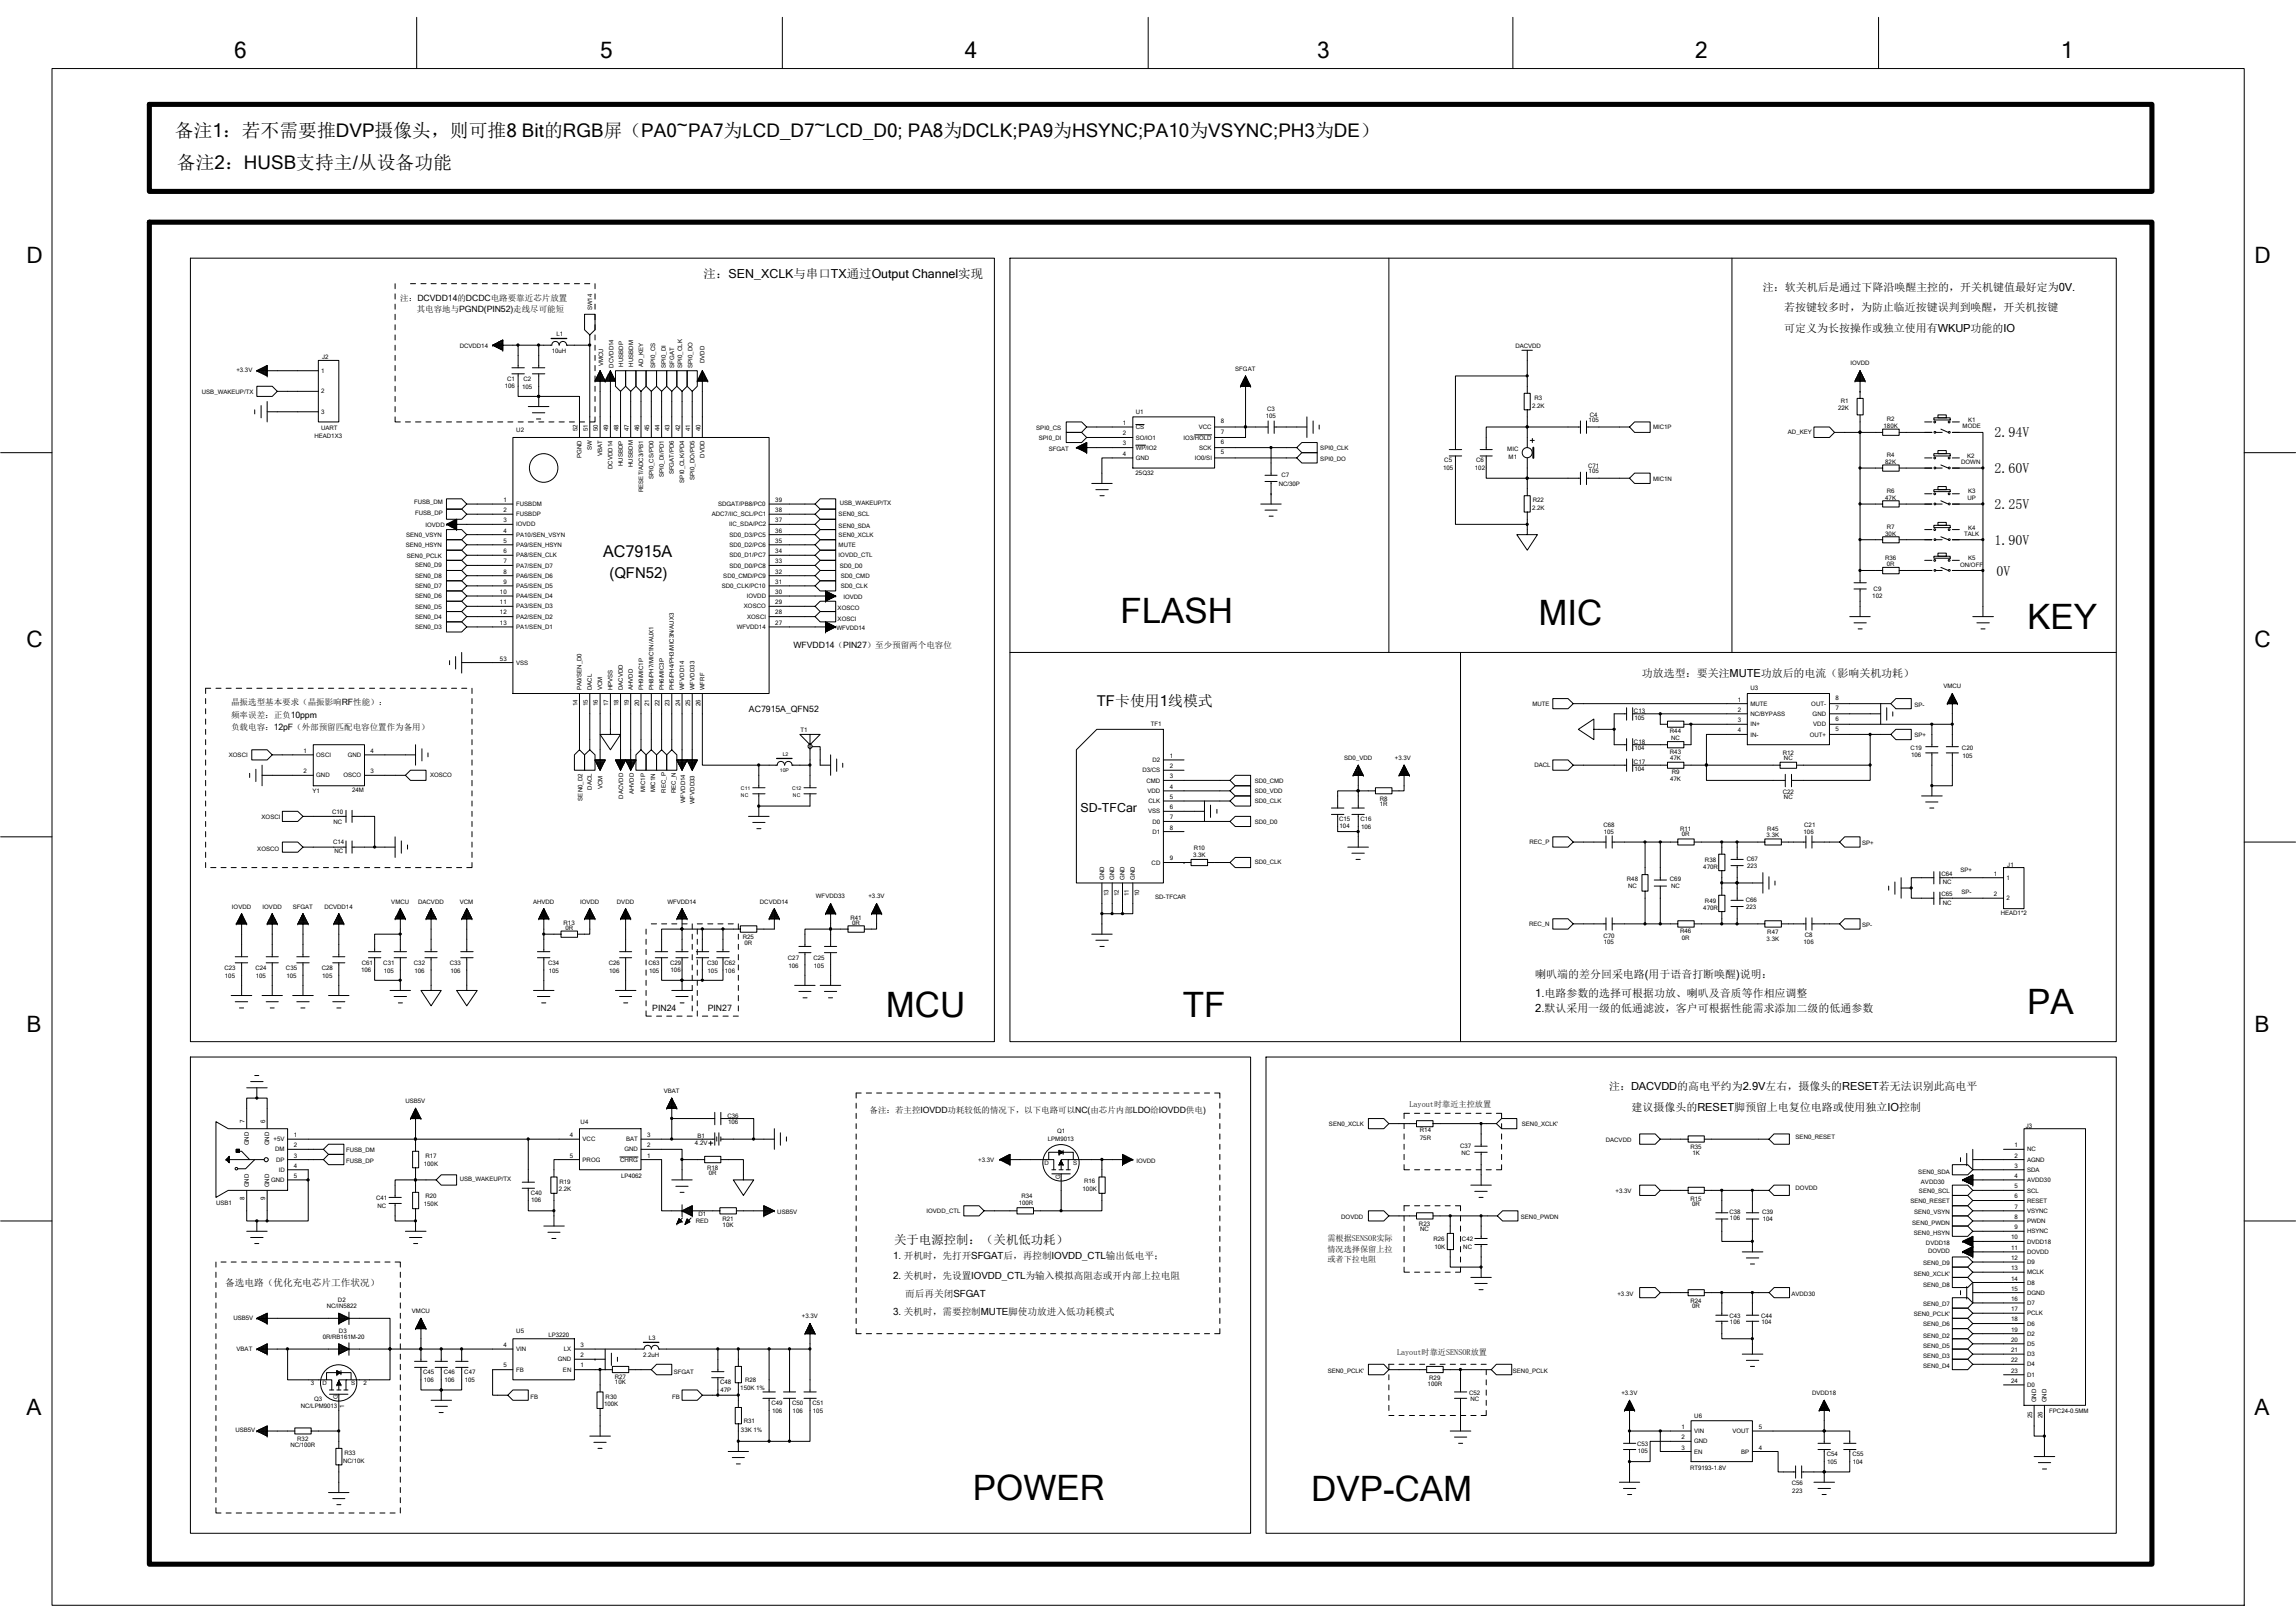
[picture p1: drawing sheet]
<svg xmlns="http://www.w3.org/2000/svg" width="297mm" height="210mm" viewBox="0 0 297 210" stroke-linecap="round" stroke-linejoin="round" font-family="sans-serif">
<defs><g id="words">
<g font-size="4.5">
<text x="144.9" y="80.6">FLASH</text>
<text x="199" y="80.8">MIC</text>
<text x="262.3" y="81.4">KEY</text>
<text x="114.6" y="131.6">MCU</text>
<text x="153" y="131.6">TF</text>
<text x="262.3" y="131.2">PA</text>
<text x="125.9" y="194">POWER</text>
<text x="169.6" y="194.1">DVP-CAM</text>
</g>
<g font-size="2.9">
<text x="30.3" y="7.5">6</text>
<text x="77.6" y="7.5">5</text>
<text x="124.8" y="7.5">4</text>
<text x="170.4" y="7.5">3</text>
<text x="219.3" y="7.5">2</text>
<text x="266.6" y="7.5">1</text>
<text x="3.4" y="34.1">D</text>
<text x="291.7" y="34.1">D</text>
<text x="3.4" y="83.8">C</text>
<text x="291.7" y="83.8">C</text>
<text x="3.4" y="133.5">B</text>
<text x="291.7" y="133.5">B</text>
<text x="3.4" y="183.1">A</text>
<text x="291.7" y="183.1">A</text>
</g>
<g font-size="2.4">
<text x="22.6" y="17.7">备注1：若不需要推DVP摄像头，则可推8 Bit的RGB屏（PA0~PA7为LCD_D7~LCD_D0; PA8为DCLK;PA9为HSYNC;PA10为VSYNC;PH3为DE）</text>
<text x="22.9" y="21.9">备注2：HUSB支持主/从设备功能</text>
</g>
<text font-size="2.1" x="78" y="72.1">AC7915A</text>
<g font-size="1.9">
<text x="78.8" y="74.7">(QFN52)</text>
<text x="141.9" y="91.3">TF卡使用1线模式</text>
</g>
<g font-size="1.8">
<text x="258" y="56.6">2.94V</text>
<text x="258" y="61.2">2.60V</text>
<text x="258" y="65.9">2.25V</text>
<text x="258" y="70.5">1.90V</text>
<text x="258.3" y="74.5">0V</text>
</g>
<g font-size="1.6">
<text x="91" y="36">注：SEN_XCLK与串口TX通过Output Channel实现</text>
<text x="139.8" y="105.1">SD-TFCar</text>
<text x="115.7" y="160.9">关于电源控制：（关机低功耗）</text>
</g>
<g font-size="1.4">
<text x="228.1" y="37.6">注：软关机后是通过下降沿唤醒主控的，开关机键值最好定为0V.</text>
<text x="230.8" y="40.3">若按键较多时，为防止临近按键误判到唤醒，开关机按键</text>
<text x="230.8" y="42.9">可定义为长按操作或独立使用有WKUP功能的IO</text>
<text x="212.4" y="87.6">功放选型：要关注MUTE功放后的电流（影响关机功耗）</text>
<text x="198.6" y="128.9">1.电路参数的选择可根据功放、喇叭及音质等作相应调整</text>
<text x="198.6" y="130.9">2.默认采用一级的低通滤波，客户可根据性能需求添加二级的低通参数</text>
<text x="198.6" y="126.6">喇叭端的差分回采电路(用于语音打断唤醒)说明：</text>
<text x="208.2" y="141">注：DACVDD的高电平约为2.9V左右，摄像头的RESET若无法识别此高电平</text>
<text x="211.1" y="143.8">建议摄像头的RESET脚预留上电复位电路或使用独立IO控制</text>
</g>
<g font-size="1.3">
<text x="115.5" y="162.9">1. 开机时，先打开SFGAT后，再控制IOVDD_CTL输出低电平；</text>
<text x="115.5" y="165.5">2. 关机时，先设置IOVDD_CTL为输入模拟高阻态或开内部上拉电阻</text>
<text x="115.5" y="170.2">3. 关机时，需要控制MUTE脚使功放进入低功耗模式</text>
</g>
<g font-size="1.2">
<text x="29.1" y="166.3">备选电路（优化充电芯片工作状况）</text>
<text x="117.1" y="167.8">而后再关闭SFGAT</text>
</g>
<g font-size="1.1">
<text x="51.8" y="38.9">注：DCVDD14的DCDC电路要靠近芯片放置</text>
<text x="53.9" y="40.4">其电容地与PGND(PIN52)走线尽可能短</text>
<text x="102.7" y="83.9">WFVDD14（PIN27）至少预留两个电容位</text>
<text x="29.9" y="91.2">晶振选型基本要求（晶振影响RF性能）：</text>
<text x="29.9" y="92.9">频率误差：正负10ppm</text>
<text x="29.9" y="94.5">负载电容：12pF（外部预留匹配电容位置作为备用）</text>
<text x="96.9" y="92.1">AC7915A_QFN52</text>
<text x="84.4" y="130.8">PIN24</text>
<text x="91.6" y="130.8">PIN27</text>
<text x="182.3" y="143.3">Layout时靠近主控放置</text>
<text x="112.5" y="144">备注：若主控IOVDD功耗较低的情况下，以下电路可以NC(由芯片内部LDO给IOVDD供电)</text>
<text x="171.7" y="160.6">需根据SENSOR实际</text>
<text x="171.7" y="162">情况选择保留上拉</text>
<text x="171.7" y="163.3">或者下拉电阻</text>
<text x="180.7" y="175.3">Layout时靠近SENSOR放置</text>
</g>
<g font-size=".8">
<text x="76.6" y="40.2" transform="rotate(-90 76.6 40.2)">SW14</text>
<text x="41.7" y="46.5">J2</text>
<text x="59.5" y="45.1">DCVDD14</text>
<text x="71.4" y="45.6">10uH</text>
<text x="72" y="43.5">L1</text>
<text x="78" y="47.4" transform="rotate(-90 78 47.4)">VMCU</text>
<text x="79.4" y="47.6" transform="rotate(-90 79.4 47.6)">DCVDD14</text>
<text x="80.6" y="47.5" transform="rotate(-90 80.6 47.5)">HUSBDP</text>
<text x="81.9" y="47.5" transform="rotate(-90 81.9 47.5)">HUSBDM</text>
<text x="83.2" y="47.5" transform="rotate(-90 83.2 47.5)">AD_KEY</text>
<text x="84.8" y="47.6" transform="rotate(-90 84.8 47.6)">SPI0_CS</text>
<text x="86.1" y="47.6" transform="rotate(-90 86.1 47.6)">SPI0_DI</text>
<text x="87.2" y="47.6" transform="rotate(-90 87.2 47.6)">SFGAT</text>
<text x="88.3" y="47.6" transform="rotate(-90 88.3 47.6)">SPI0_CLK</text>
<text x="89.6" y="47.6" transform="rotate(-90 89.6 47.6)">SPI0_DO</text>
<text x="91.2" y="47" transform="rotate(-90 91.2 47)">DVDD</text>
<text x="159.8" y="48">SFGAT</text>
<text x="196" y="45.1">DACVDD</text>
<text x="239.4" y="47.3">IOVDD</text>
<text x="26.1" y="51">USB_WAKEUP/TX</text>
<text x="30.6" y="48.2">+3.3V</text>
<text x="41.6" y="48.2">1</text>
<text x="41.6" y="50.9">2</text>
<text x="41.6" y="53.6">3</text>
<text x="65.3" y="50.2">106</text>
<text x="65.6" y="49.3">C1</text>
<text x="67.5" y="50.4">105</text>
<text x="67.7" y="49.3">C2</text>
<text x="147" y="53.6">U1</text>
<text x="163.9" y="53.1">C3</text>
<text x="198.2" y="52.7">2.2K</text>
<text x="198.5" y="51.7">R3</text>
<text x="205.7" y="53.9">C4</text>
<text x="237.8" y="53">22K</text>
<text x="238.1" y="52.2">R1</text>
<text x="40.7" y="56.6">HEAD1X3</text>
<text x="41.5" y="55.7">UART</text>
<text x="66.8" y="55.9">U2</text>
<text x="74.7" y="55.8" transform="rotate(-90 74.7 55.8)">52</text>
<text x="75.2" y="59.3" transform="rotate(-90 75.2 59.3)">PGND</text>
<text x="76" y="55.8" transform="rotate(-90 76 55.8)">51</text>
<text x="76.6" y="58.3" transform="rotate(-90 76.6 58.3)">SW</text>
<text x="77.4" y="55.8" transform="rotate(-90 77.4 55.8)">50</text>
<text x="77.9" y="59.1" transform="rotate(-90 77.9 59.1)">VBAT</text>
<text x="78.7" y="55.8" transform="rotate(-90 78.7 55.8)">49</text>
<text x="80" y="55.8" transform="rotate(-90 80 55.8)">48</text>
<text x="81.3" y="55.8" transform="rotate(-90 81.3 55.8)">47</text>
<text x="82.7" y="55.8" transform="rotate(-90 82.7 55.8)">46</text>
<text x="84" y="55.8" transform="rotate(-90 84 55.8)">45</text>
<text x="85.3" y="55.8" transform="rotate(-90 85.3 55.8)">44</text>
<text x="86.6" y="55.8" transform="rotate(-90 86.6 55.8)">43</text>
<text x="88" y="55.8" transform="rotate(-90 88 55.8)">42</text>
<text x="89.3" y="55.8" transform="rotate(-90 89.3 55.8)">41</text>
<text x="90.6" y="55.8" transform="rotate(-90 90.6 55.8)">40</text>
<text x="91.1" y="59.2" transform="rotate(-90 91.1 59.2)">DVDD</text>
<text x="134.1" y="55.6">SPI0_CS</text>
<text x="134.4" y="57">SPI0_DI</text>
<text x="135.7" y="58.3">SFGAT</text>
<text x="145.3" y="55">1</text>
<text x="145.3" y="56.3">2</text>
<text x="145.3" y="57.6">3</text>
<text x="145.3" y="59">4</text>
<text x="146.9" y="55.5">CS</text>
<text x="146.9" y="56.9">SO/IO1</text>
<text x="146.9" y="58.2">WP/IO2</text>
<text x="146.9" y="59.5">GND</text>
<text x="153.1" y="56.9">IO3/HOLD</text>
<text x="154.6" y="59.5">IO0/SI</text>
<text x="155.1" y="55.5">VCC</text>
<text x="155.1" y="58.2">SCK</text>
<text x="158" y="58.7">5</text>
<text x="158" y="57.4">6</text>
<text x="158" y="56.1">7</text>
<text x="158" y="54.8">8</text>
<text x="163.8" y="54.1">105</text>
<text x="170.8" y="58.2">SPI0_CLK</text>
<text x="170.8" y="59.6">SPI0_DO</text>
<text x="186.9" y="59.8">C5</text>
<text x="191" y="59.8">C6</text>
<text x="195" y="58.4">MIC</text>
<text x="195.2" y="59.4">M1</text>
<text x="205.5" y="54.6">105</text>
<text x="213.9" y="55.5">MIC1P</text>
<text x="231.3" y="56.2">AD_KEY</text>
<text x="243.7" y="55.4">180K</text>
<text x="244.1" y="54.5">R2</text>
<text x="244.1" y="59.1">R4</text>
<text x="253.9" y="55.4">MODE</text>
<text x="254.5" y="59.2">K2</text>
<text x="254.6" y="54.6">K1</text>
<text x="53.6" y="65.2">FUSB_DM</text>
<text x="65.1" y="64.9">1</text>
<text x="66.8" y="65.5">FUSBDM</text>
<text x="79.2" y="60.7" transform="rotate(-90 79.2 60.7)">DCVDD14</text>
<text x="80.6" y="60.3" transform="rotate(-90 80.6 60.3)">HUSBDP</text>
<text x="81.9" y="60.4" transform="rotate(-90 81.9 60.4)">HUSBDM</text>
<text x="83.2" y="63.7" transform="rotate(-90 83.2 63.7)">RESET/ADC3/PB1</text>
<text x="84.5" y="62" transform="rotate(-90 84.5 62)">SPI0_CS/PD0</text>
<text x="85.9" y="61.7" transform="rotate(-90 85.9 61.7)">SPI0_DI/PD1</text>
<text x="87.2" y="61.4" transform="rotate(-90 87.2 61.4)">SFGAT/PD6</text>
<text x="88.5" y="62.4" transform="rotate(-90 88.5 62.4)">SPI0_CLK/PD4</text>
<text x="89.8" y="62.1" transform="rotate(-90 89.8 62.1)">SPI0_DO/PD5</text>
<text x="92.9" y="65.5">SDGAT/PB8/PC0</text>
<text x="100.3" y="64.9">39</text>
<text x="108.6" y="65.4">USB_WAKEUP/TX</text>
<text x="146.9" y="61.4">25Q32</text>
<text x="165.4" y="62.8">NC/30P</text>
<text x="165.8" y="61.7">C7</text>
<text x="186.7" y="60.8">105</text>
<text x="190.8" y="60.8">102</text>
<text x="198.2" y="66">2.2K</text>
<text x="198.3" y="65">R22</text>
<text x="205.5" y="60.6">C71</text>
<text x="205.5" y="61.3">105</text>
<text x="213.9" y="62.2">MIC1N</text>
<text x="243.9" y="60">82K</text>
<text x="243.9" y="64.7">47K</text>
<text x="244.1" y="63.8">R6</text>
<text x="253.7" y="60.1">DOWN</text>
<text x="254.5" y="64.7">UP</text>
<text x="254.6" y="63.7">K3</text>
<text x="52.5" y="70.8">SEN0_HSYN</text>
<text x="52.6" y="69.5">SEN0_VSYN</text>
<text x="53.7" y="66.6">FUSB_DP</text>
<text x="55.1" y="68.1">IOVDD</text>
<text x="65.1" y="66.3">2</text>
<text x="65.1" y="67.6">3</text>
<text x="65.1" y="68.9">4</text>
<text x="65.1" y="70.2">5</text>
<text x="65.1" y="71.6">6</text>
<text x="66.8" y="66.8">FUSBDP</text>
<text x="66.8" y="68.1">IOVDD</text>
<text x="66.8" y="69.4">PA10/SEN_VSYN</text>
<text x="66.8" y="70.8">PA9/SEN_HSYN</text>
<text x="92.1" y="66.8">ADC7/IIC_SCL/PC1</text>
<text x="94.3" y="68.1">IIC_SDA/PC2</text>
<text x="94.4" y="70.8">SD0_D2/PC6</text>
<text x="94.4" y="69.4">SD0_D3/PC5</text>
<text x="100.3" y="71.6">34</text>
<text x="100.3" y="70.2">35</text>
<text x="100.3" y="68.9">36</text>
<text x="100.3" y="67.6">37</text>
<text x="100.3" y="66.3">38</text>
<text x="108.5" y="68.3">SEN0_SDA</text>
<text x="108.5" y="66.8">SEN0_SCL</text>
<text x="108.5" y="69.5">SEN0_XCLK</text>
<text x="108.5" y="70.8">MUTE</text>
<text x="243.9" y="69.3">30K</text>
<text x="244.1" y="68.4">R7</text>
<text x="254.1" y="69.4">TALK</text>
<text x="254.6" y="68.5">K4</text>
<text x="52.6" y="72.1">SEN0_PCLK</text>
<text x="53.7" y="77.4">SEN0_D6</text>
<text x="53.7" y="76.1">SEN0_D7</text>
<text x="53.7" y="74.8">SEN0_D8</text>
<text x="53.7" y="73.4">SEN0_D9</text>
<text x="64.7" y="76.9">10</text>
<text x="65.1" y="72.9">7</text>
<text x="65.1" y="74.2">8</text>
<text x="65.1" y="75.5">9</text>
<text x="66.8" y="72.1">PA8/SEN_CLK</text>
<text x="66.8" y="73.4">PA7/SEN_D7</text>
<text x="66.8" y="74.8">PA6/SEN_D6</text>
<text x="66.8" y="76.1">PA5/SEN_D5</text>
<text x="66.8" y="77.4">PA4/SEN_D4</text>
<text x="93.4" y="76.1">SD0_CLK/PC10</text>
<text x="93.6" y="74.8">SD0_CMD/PC9</text>
<text x="94.4" y="73.4">SD0_D0/PC8</text>
<text x="94.4" y="72.1">SD0_D1/PC7</text>
<text x="96.6" y="77.4">IOVDD</text>
<text x="100.3" y="76.9">30</text>
<text x="100.3" y="75.5">31</text>
<text x="100.3" y="74.2">32</text>
<text x="100.3" y="72.9">33</text>
<text x="108.5" y="72.1">IOVDD_CTL</text>
<text x="108.6" y="73.4">SD0_D0</text>
<text x="108.8" y="76.1">SD0_CLK</text>
<text x="108.8" y="74.8">SD0_CMD</text>
<text x="109.1" y="77.5">IOVDD</text>
<text x="242.2" y="77.4">102</text>
<text x="242.4" y="76.5">C9</text>
<text x="243.9" y="72.4">R36</text>
<text x="244.1" y="73.3">0R</text>
<text x="253.6" y="73.3">ON/OFF</text>
<text x="254.6" y="72.5">K5</text>
<text x="53.7" y="81.4">SEN0_D3</text>
<text x="53.7" y="80.1">SEN0_D4</text>
<text x="53.7" y="78.8">SEN0_D5</text>
<text x="64.7" y="78.2">11</text>
<text x="64.7" y="79.5">12</text>
<text x="64.7" y="80.8">13</text>
<text x="66.8" y="78.7">PA3/SEN_D3</text>
<text x="66.8" y="80.1">PA2/SEN_D2</text>
<text x="66.8" y="81.4">PA1/SEN_D1</text>
<text x="95.3" y="81.4">WFVDD14</text>
<text x="96.2" y="78.7">XOSCO</text>
<text x="96.7" y="80.1">XOSCI</text>
<text x="100.3" y="80.8">27</text>
<text x="100.3" y="79.5">28</text>
<text x="100.3" y="78.2">29</text>
<text x="108.2" y="81.5">WFVDD14</text>
<text x="108.4" y="80.3">XOSCI</text>
<text x="108.4" y="79">XOSCO</text>
<text x="64.7" y="85.5">53</text>
<text x="66.8" y="86">VSS</text>
<text x="75.2" y="89.3" transform="rotate(-90 75.2 89.3)">PA0/SEN_D0</text>
<text x="76.6" y="89.3" transform="rotate(-90 76.6 89.3)">DACL</text>
<text x="77.9" y="89.3" transform="rotate(-90 77.9 89.3)">VCM</text>
<text x="79.2" y="89.3" transform="rotate(-90 79.2 89.3)">HPVSS</text>
<text x="80.6" y="89.3" transform="rotate(-90 80.6 89.3)">DACVDD</text>
<text x="81.9" y="89.3" transform="rotate(-90 81.9 89.3)">AHVDD</text>
<text x="83.2" y="89.3" transform="rotate(-90 83.2 89.3)">PH9/MIC1P</text>
<text x="84.5" y="89.3" transform="rotate(-90 84.5 89.3)">PH8/PH7/MIC1N/AUX1</text>
<text x="85.9" y="89.3" transform="rotate(-90 85.9 89.3)">PH6/MIC3P</text>
<text x="87.2" y="89.3" transform="rotate(-90 87.2 89.3)">PH5/PH4/PH3/MIC3N/AUX3</text>
<text x="88.5" y="89.3" transform="rotate(-90 88.5 89.3)">WFVDD14</text>
<text x="89.8" y="89.3" transform="rotate(-90 89.8 89.3)">WFVDD33</text>
<text x="91.1" y="89.3" transform="rotate(-90 91.1 89.3)">WFRF</text>
<text x="226.5" y="89.3">U3</text>
<text x="251.4" y="89">VMCU</text>
<text x="74.7" y="91.4" transform="rotate(-90 74.7 91.4)">14</text>
<text x="76" y="91.4" transform="rotate(-90 76 91.4)">15</text>
<text x="77.4" y="91.4" transform="rotate(-90 77.4 91.4)">16</text>
<text x="78.7" y="91.4" transform="rotate(-90 78.7 91.4)">17</text>
<text x="80" y="91.4" transform="rotate(-90 80 91.4)">18</text>
<text x="81.3" y="91.4" transform="rotate(-90 81.3 91.4)">19</text>
<text x="82.7" y="91.4" transform="rotate(-90 82.7 91.4)">20</text>
<text x="84" y="91.4" transform="rotate(-90 84 91.4)">21</text>
<text x="85.3" y="91.4" transform="rotate(-90 85.3 91.4)">22</text>
<text x="86.6" y="91.4" transform="rotate(-90 86.6 91.4)">23</text>
<text x="88" y="91.4" transform="rotate(-90 88 91.4)">24</text>
<text x="89.3" y="91.4" transform="rotate(-90 89.3 91.4)">25</text>
<text x="90.6" y="91.4" transform="rotate(-90 90.6 91.4)">26</text>
<text x="103.5" y="94.7">T1</text>
<text x="148.9" y="94">TF1</text>
<text x="198.2" y="91.3">MUTE</text>
<text x="211.4" y="92.2">C13</text>
<text x="211.5" y="93.1">105</text>
<text x="216" y="94.9">R44</text>
<text x="216.2" y="95.7">NC</text>
<text x="224.8" y="90.8">1</text>
<text x="224.8" y="92.1">2</text>
<text x="224.8" y="93.4">3</text>
<text x="224.8" y="94.7">4</text>
<text x="226.5" y="91.3">MUTE</text>
<text x="226.5" y="92.6">NC/BYPASS</text>
<text x="226.5" y="94">IN+</text>
<text x="226.5" y="95.3">IN-</text>
<text x="234.1" y="95.3">OUT+</text>
<text x="234.3" y="91.3">OUT-</text>
<text x="234.5" y="92.6">GND</text>
<text x="234.6" y="94">VDD</text>
<text x="237.5" y="94.5">5</text>
<text x="237.5" y="93.2">6</text>
<text x="237.5" y="91.9">7</text>
<text x="237.5" y="90.6">8</text>
<text x="247.7" y="91.4">SP-</text>
<text x="247.7" y="95.4">SP+</text>
<text x="29.6" y="97.9">XOSCI</text>
<text x="39.3" y="97.4">1</text>
<text x="39.3" y="100.1">2</text>
<text x="40.9" y="97.9">OSCI</text>
<text x="40.9" y="100.6">GND</text>
<text x="44.4" y="100.6">OSCO</text>
<text x="45" y="97.9">GND</text>
<text x="47.9" y="100.1">3</text>
<text x="47.9" y="97.4">4</text>
<text x="55.6" y="100.6">XOSCO</text>
<text x="147.8" y="99.9">D3/CS</text>
<text x="148.3" y="101.2">CMD</text>
<text x="149.1" y="98.6">D2</text>
<text x="151.3" y="98.1">1</text>
<text x="151.3" y="99.4">2</text>
<text x="151.3" y="100.7">3</text>
<text x="162.3" y="101.2">SD0_CMD</text>
<text x="173.9" y="98.3">SD0_VDD</text>
<text x="180.5" y="98.4">+3.3V</text>
<text x="198.5" y="99.3">DACL</text>
<text x="211.4" y="98.9">C17</text>
<text x="211.4" y="96.2">C18</text>
<text x="211.5" y="99.7">104</text>
<text x="211.5" y="97">104</text>
<text x="216" y="97.5">R43</text>
<text x="216.1" y="98.4">47K</text>
<text x="216.1" y="101">47K</text>
<text x="216.3" y="100.2">R9</text>
<text x="230.6" y="97.7">R12</text>
<text x="230.8" y="98.4">NC</text>
<text x="247.2" y="97">C19</text>
<text x="247.2" y="97.9">106</text>
<text x="253.8" y="97">C20</text>
<text x="253.9" y="98.1">105</text>
<text x="33.8" y="106">XOSCI</text>
<text x="40.4" y="102.6">Y1</text>
<text x="43" y="105.3">C10</text>
<text x="43.1" y="106.6">NC</text>
<text x="45.6" y="102.5">24M</text>
<text x="75.4" y="103.6" transform="rotate(-90 75.4 103.6)">SEN0_D2</text>
<text x="76.6" y="102.2" transform="rotate(-90 76.6 102.2)">DACL</text>
<text x="77.9" y="102.1" transform="rotate(-90 77.9 102.1)">VCM</text>
<text x="80.6" y="103.3" transform="rotate(-90 80.6 103.3)">DACVDD</text>
<text x="82" y="102.8" transform="rotate(-90 82 102.8)">AHVDD</text>
<text x="83.5" y="102.5" transform="rotate(-90 83.5 102.5)">MIC1P</text>
<text x="84.8" y="102.5" transform="rotate(-90 84.8 102.5)">MIC1N</text>
<text x="86.1" y="102.6" transform="rotate(-90 86.1 102.6)">REC_P</text>
<text x="87.4" y="102.6" transform="rotate(-90 87.4 102.6)">REC_N</text>
<text x="88.6" y="103.9" transform="rotate(-90 88.6 103.9)">WFVDD14</text>
<text x="89.8" y="104.1" transform="rotate(-90 89.8 104.1)">WFVDD33</text>
<text x="148.5" y="102.6">VDD</text>
<text x="148.5" y="105.2">VSS</text>
<text x="148.6" y="103.9">CLK</text>
<text x="149.1" y="106.6">D0</text>
<text x="149.1" y="107.9">D1</text>
<text x="151.3" y="102">4</text>
<text x="151.3" y="103.4">5</text>
<text x="151.3" y="104.7">6</text>
<text x="151.3" y="106">7</text>
<text x="151.3" y="107.3">8</text>
<text x="162.3" y="102.6">SD0_VDD</text>
<text x="162.3" y="103.9">SD0_CLK</text>
<text x="162.3" y="106.6">SD0_D0</text>
<text x="173.2" y="106.2">C15</text>
<text x="173.3" y="107.1">104</text>
<text x="176" y="106.2">C16</text>
<text x="176.1" y="107.2">106</text>
<text x="178.5" y="103.6">R8</text>
<text x="178.5" y="104.3">1R</text>
<text x="207.4" y="107">C68</text>
<text x="207.5" y="107.9">105</text>
<text x="217.4" y="107.5">R11</text>
<text x="228.6" y="107.5">R45</text>
<text x="230.6" y="102.7">C22</text>
<text x="230.8" y="103.4">NC</text>
<text x="233.3" y="107.9">106</text>
<text x="233.4" y="106.9">C21</text>
<text x="33.3" y="110.1">XOSCO</text>
<text x="43.1" y="109.2">C14</text>
<text x="43.3" y="110.4">NC</text>
<text x="142.8" y="113.9" transform="rotate(-90 142.8 113.9)">GND</text>
<text x="144.2" y="113.9" transform="rotate(-90 144.2 113.9)">GND</text>
<text x="145.5" y="113.9" transform="rotate(-90 145.5 113.9)">GND</text>
<text x="146.8" y="113.9" transform="rotate(-90 146.8 113.9)">GND</text>
<text x="149" y="111.9">CD</text>
<text x="151.3" y="111.3">9</text>
<text x="154.3" y="110.8">3.3K</text>
<text x="154.4" y="110">R10</text>
<text x="162.3" y="111.8">SD0_CLK</text>
<text x="197.9" y="109.2">REC_P</text>
<text x="217.6" y="108.2">0R</text>
<text x="220.4" y="112.4">470R</text>
<text x="220.6" y="111.5">R38</text>
<text x="226" y="111.4">C67</text>
<text x="226" y="112.2">223</text>
<text x="228.6" y="108.3">3.3K</text>
<text x="240.9" y="109.3">SP+</text>
<text x="251.2" y="113.3">C64</text>
<text x="253.6" y="112.8">SP+</text>
<text x="258" y="113.3">1</text>
<text x="259.6" y="113.8">1</text>
<text x="259.7" y="112.1">J1</text>
<text x="30" y="117.6">IOVDD</text>
<text x="34" y="117.6">IOVDD</text>
<text x="37.9" y="117.6">SFGAT</text>
<text x="42" y="117.6">DCVDD14</text>
<text x="50.6" y="116.9">VMCU</text>
<text x="54.1" y="116.9">DACVDD</text>
<text x="59.5" y="116.9">VCM</text>
<text x="69" y="116.9">AHVDD</text>
<text x="72.9" y="119.7">R13</text>
<text x="75.1" y="116.9">IOVDD</text>
<text x="79.8" y="116.9">DVDD</text>
<text x="86.3" y="116.9">WFVDD14</text>
<text x="98.3" y="116.9">DCVDD14</text>
<text x="105.6" y="116.2">WFVDD33</text>
<text x="110" y="119">R41</text>
<text x="110.3" y="119.7">0R</text>
<text x="112.3" y="116.2">+3.3V</text>
<text x="143.4" y="115.9" transform="rotate(-90 143.4 115.9)">13</text>
<text x="144.7" y="115.9" transform="rotate(-90 144.7 115.9)">12</text>
<text x="146" y="115.9" transform="rotate(-90 146 115.9)">11</text>
<text x="147.4" y="115.9" transform="rotate(-90 147.4 115.9)">10</text>
<text x="149.5" y="116.3">SD-TFCAR</text>
<text x="197.8" y="119.8">REC_N</text>
<text x="210.5" y="114">R48</text>
<text x="210.6" y="114.9">NC</text>
<text x="216" y="114">C69</text>
<text x="216.2" y="114.9">NC</text>
<text x="220.4" y="117.7">470R</text>
<text x="220.6" y="116.8">R49</text>
<text x="225.8" y="116.6">C66</text>
<text x="225.9" y="117.6">223</text>
<text x="240.9" y="119.9">SP-</text>
<text x="251.2" y="116">C65</text>
<text x="251.4" y="114.4">NC</text>
<text x="251.4" y="117.1">NC</text>
<text x="253.8" y="115.6">SP-</text>
<text x="258" y="116">2</text>
<text x="258.8" y="118.4">HEAD1*2</text>
<text x="259.6" y="116.5">2</text>
<text x="29" y="125.5">C23</text>
<text x="33" y="125.5">C24</text>
<text x="37" y="125.5">C35</text>
<text x="41.6" y="125.5">C28</text>
<text x="46.7" y="125.8">106</text>
<text x="46.8" y="124.9">C61</text>
<text x="49.6" y="124.9">C31</text>
<text x="49.7" y="125.9">105</text>
<text x="53.5" y="124.9">C32</text>
<text x="53.6" y="125.9">106</text>
<text x="58.2" y="124.9">C33</text>
<text x="58.3" y="125.9">106</text>
<text x="70.9" y="124.9">C34</text>
<text x="71" y="125.9">105</text>
<text x="73.1" y="120.4">0R</text>
<text x="78.8" y="124.9">C26</text>
<text x="78.8" y="125.9">106</text>
<text x="83.9" y="124.9">C63</text>
<text x="84" y="125.9">105</text>
<text x="86.7" y="124.9">C29</text>
<text x="86.8" y="125.8">106</text>
<text x="91.5" y="124.9">C30</text>
<text x="91.5" y="125.9">105</text>
<text x="93.7" y="124.9">C62</text>
<text x="93.8" y="125.9">106</text>
<text x="96.1" y="121.5">R25</text>
<text x="96.3" y="122.2">0R</text>
<text x="101.9" y="124.2">C27</text>
<text x="102" y="125.2">106</text>
<text x="105.2" y="124.2">C25</text>
<text x="105.3" y="125.2">105</text>
<text x="207.4" y="121.3">C70</text>
<text x="207.5" y="122.2">105</text>
<text x="217.4" y="120.7">R46</text>
<text x="217.6" y="121.6">0R</text>
<text x="228.6" y="121.7">3.3K</text>
<text x="228.6" y="120.9">R47</text>
<text x="233.3" y="122.1">106</text>
<text x="233.5" y="121.3">C8</text>
<text x="29.1" y="126.6">105</text>
<text x="33.1" y="126.6">105</text>
<text x="37.1" y="126.6">105</text>
<text x="41.7" y="126.6">105</text>
<text x="52.4" y="142.7">USB5V</text>
<text x="85.9" y="141.4">VBAT</text>
<text x="31.6" y="145.2" transform="rotate(-90 31.6 145.2)">7</text>
<text x="32.2" y="148.2" transform="rotate(-90 32.2 148.2)">GND</text>
<text x="34.3" y="145.2" transform="rotate(-90 34.3 145.2)">6</text>
<text x="34.8" y="148.2" transform="rotate(-90 34.8 148.2)">GND</text>
<text x="35.4" y="147.7">+5V</text>
<text x="35.6" y="149">DM</text>
<text x="38" y="147.1">1</text>
<text x="38" y="148.4">2</text>
<text x="38" y="149.8">3</text>
<text x="44.8" y="149.1">FUSB_DM</text>
<text x="55" y="149.8">R17</text>
<text x="73.7" y="147.1">4</text>
<text x="73.7" y="149.8">5</text>
<text x="75.1" y="145.4">U4</text>
<text x="75.4" y="147.7">VCC</text>
<text x="80.8" y="149">GND</text>
<text x="81" y="147.7">BAT</text>
<text x="83.7" y="149.8">1</text>
<text x="83.7" y="148.4">2</text>
<text x="83.7" y="147.1">3</text>
<text x="89.9" y="148.2">4.2V</text>
<text x="90.3" y="147.3">B1</text>
<text x="94.1" y="144.6">C36</text>
<text x="94.2" y="145.4">106</text>
<text x="135.6" y="147.6">LPM9013</text>
<text x="136.8" y="146.6">Q1</text>
<text x="171.9" y="145.6">SEN0_XCLK</text>
<text x="183.7" y="146.5">R14</text>
<text x="183.7" y="147.5">75R</text>
<text x="188.9" y="148.6">C37</text>
<text x="189.1" y="149.4">NC</text>
<text x="196.9" y="145.6">SEN0_XCLK'</text>
<text x="207.7" y="147.8">DACVDD</text>
<text x="218.7" y="148.7">R35</text>
<text x="218.9" y="149.4">1K</text>
<text x="232.3" y="147.4">SEN0_RESET</text>
<text x="260.6" y="148.4">1</text>
<text x="260.6" y="149.8">2</text>
<text x="262.1" y="145.9">J3</text>
<text x="262.3" y="149">NC</text>
<text x="28" y="155.9">USB1</text>
<text x="31.6" y="155.2" transform="rotate(-90 31.6 155.2)">8</text>
<text x="32.2" y="153.6" transform="rotate(-90 32.2 153.6)">GND</text>
<text x="34.3" y="155.2" transform="rotate(-90 34.3 155.2)">9</text>
<text x="34.8" y="153.6" transform="rotate(-90 34.8 153.6)">GND</text>
<text x="35.1" y="152.9">GND</text>
<text x="35.7" y="150.3">DP</text>
<text x="36.1" y="151.6">ID</text>
<text x="38" y="151.1">4</text>
<text x="38" y="152.4">5</text>
<text x="44.8" y="150.4">FUSB_DP</text>
<text x="48.7" y="155.2">C41</text>
<text x="54.8" y="150.8">100K</text>
<text x="54.8" y="156">150K</text>
<text x="55" y="155">R20</text>
<text x="59.5" y="152.8">USB_WAKEUP/TX</text>
<text x="68.7" y="154.7">C40</text>
<text x="68.7" y="155.5">106</text>
<text x="72.3" y="154.1">2.2K</text>
<text x="72.4" y="153.2">R19</text>
<text x="75.4" y="150.3">PROG</text>
<text x="80.2" y="150.3">CHRG</text>
<text x="80.3" y="152.4">LP4062</text>
<text x="91.5" y="151.3">R18</text>
<text x="91.7" y="152">0R</text>
<text x="126.6" y="150.3">+3.3V</text>
<text x="131.8" y="155.9">100R</text>
<text x="132.1" y="155">R34</text>
<text x="135.1" y="150.7">D</text>
<text x="137.2" y="152.5" transform="rotate(-90 137.2 152.5)">G</text>
<text x="138.8" y="150.7">S</text>
<text x="140.1" y="154.1">100K</text>
<text x="140.2" y="153.1">R16</text>
<text x="147" y="150.4">IOVDD</text>
<text x="209" y="154.4">+3.3V</text>
<text x="218.7" y="155.3">R15</text>
<text x="232.3" y="154">DOVDD</text>
<text x="247.2" y="155.7">SEN0_RESET</text>
<text x="248.2" y="151.9">SEN0_SDA</text>
<text x="248.3" y="154.4">SEN0_SCL</text>
<text x="248.5" y="153.2">AVDD30</text>
<text x="260.6" y="151.1">3</text>
<text x="260.6" y="152.4">4</text>
<text x="260.6" y="153.7">5</text>
<text x="260.6" y="155">6</text>
<text x="262.3" y="150.3">AGND</text>
<text x="262.3" y="151.6">SDA</text>
<text x="262.3" y="152.9">AVDD30</text>
<text x="262.3" y="154.3">SCL</text>
<text x="262.3" y="155.6">RESET</text>
<text x="48.8" y="156.3">NC</text>
<text x="90" y="158.2">RED</text>
<text x="90.4" y="157.4">D1</text>
<text x="93.5" y="158">R21</text>
<text x="93.5" y="158.8">10K</text>
<text x="100.6" y="157.1">USB5V</text>
<text x="119.9" y="156.9">IOVDD_CTL</text>
<text x="173.5" y="157.7">DOVDD</text>
<text x="183.6" y="158.6">R23</text>
<text x="183.7" y="159.3">NC</text>
<text x="185.4" y="160.5">R26</text>
<text x="185.6" y="161.5">10K</text>
<text x="189.1" y="160.5">C42</text>
<text x="189.3" y="161.5">NC</text>
<text x="196.8" y="157.7">SEN0_PWDN</text>
<text x="218.9" y="156">0R</text>
<text x="223.7" y="157.1">C38</text>
<text x="223.8" y="157.8">106</text>
<text x="228" y="157.1">C39</text>
<text x="228" y="158">104</text>
<text x="247.4" y="158.5">SEN0_PWDN</text>
<text x="247.6" y="159.8">SEN0_HSYN</text>
<text x="247.6" y="157.1">SEN0_VSYN</text>
<text x="249.2" y="161.1">DVDD18</text>
<text x="260.2" y="160.4">10</text>
<text x="260.2" y="161.7">11</text>
<text x="260.6" y="156.4">7</text>
<text x="260.6" y="157.7">8</text>
<text x="260.6" y="159">9</text>
<text x="262.3" y="156.9">VSYNC</text>
<text x="262.3" y="158.2">PWDN</text>
<text x="262.3" y="159.6">HSYNC</text>
<text x="262.3" y="160.9">DVDD18</text>
<text x="209.3" y="167.6">+3.3V</text>
<text x="231.8" y="167.6">AVDD30</text>
<text x="247.6" y="165.1">SEN0_XCLK'</text>
<text x="248.8" y="163.7">SEN0_D9</text>
<text x="248.8" y="166.5">SEN0_D8</text>
<text x="249.4" y="162.1">DOVDD</text>
<text x="260.2" y="163">12</text>
<text x="260.2" y="164.3">13</text>
<text x="260.2" y="165.7">14</text>
<text x="260.2" y="167">15</text>
<text x="262.3" y="162.2">DOVDD</text>
<text x="262.3" y="163.6">D9</text>
<text x="262.3" y="164.9">MCLK</text>
<text x="262.3" y="166.2">D8</text>
<text x="262.3" y="167.5">DGND</text>
<text x="30.2" y="170.8">USB5V</text>
<text x="41.8" y="173.2">0R/RB161M-20</text>
<text x="42.3" y="169.3">NC/IN5822</text>
<text x="43.7" y="168.4">D2</text>
<text x="43.9" y="172.4">D3</text>
<text x="53.3" y="169.9">VMCU</text>
<text x="66.8" y="172.5">U5</text>
<text x="70.9" y="173">LP3220</text>
<text x="83.9" y="173.3">L3</text>
<text x="103.7" y="170.6">+3.3V</text>
<text x="218.7" y="168.6">R24</text>
<text x="218.9" y="169.3">0R</text>
<text x="223.7" y="170.5">C43</text>
<text x="223.8" y="171.2">106</text>
<text x="227.8" y="170.5">C44</text>
<text x="227.9" y="171.2">104</text>
<text x="247.6" y="170.3">SEN0_PCLK'</text>
<text x="248.8" y="169">SEN0_D7</text>
<text x="248.8" y="171.6">SEN0_D6</text>
<text x="248.8" y="173.1">SEN0_D2</text>
<text x="260.2" y="168.3">16</text>
<text x="260.2" y="169.6">17</text>
<text x="260.2" y="170.9">18</text>
<text x="260.2" y="172.3">19</text>
<text x="260.2" y="173.6">20</text>
<text x="262.3" y="168.8">D7</text>
<text x="262.3" y="170.2">PCLK</text>
<text x="262.3" y="171.5">D6</text>
<text x="262.3" y="172.8">D2</text>
<text x="30.6" y="174.8">VBAT</text>
<text x="40.2" y="179.2">3</text>
<text x="41.7" y="179.2">D</text>
<text x="45.4" y="179.2">S</text>
<text x="47" y="179.2">2</text>
<text x="54.8" y="177.8">C45</text>
<text x="54.8" y="178.8">106</text>
<text x="57.4" y="177.8">C46</text>
<text x="57.5" y="178.8">106</text>
<text x="60.1" y="177.8">C47</text>
<text x="60.1" y="178.8">105</text>
<text x="65.1" y="174.3">4</text>
<text x="65.1" y="176.9">5</text>
<text x="66.8" y="174.8">VIN</text>
<text x="66.8" y="177.5">FB</text>
<text x="72.2" y="176.1">GND</text>
<text x="72.8" y="177.5">EN</text>
<text x="73" y="174.8">LX</text>
<text x="75.1" y="176.9">1</text>
<text x="75.1" y="175.6">2</text>
<text x="75.1" y="174.3">3</text>
<text x="79.5" y="178.4">R27</text>
<text x="79.6" y="179.1">10K</text>
<text x="83.2" y="175.5">2.2uH</text>
<text x="87.2" y="177.7">SFGAT</text>
<text x="93.2" y="179.1">C48</text>
<text x="95.8" y="179.8">150K 1%</text>
<text x="96.4" y="178.8">R28</text>
<text x="171.8" y="177.6">SEN0_PCLK'</text>
<text x="184.7" y="179.3">100R</text>
<text x="184.9" y="178.6">R29</text>
<text x="195.7" y="177.6">SEN0_PCLK</text>
<text x="248.8" y="174.4">SEN0_D5</text>
<text x="248.8" y="175.7">SEN0_D3</text>
<text x="248.8" y="177">SEN0_D4</text>
<text x="260.2" y="174.9">21</text>
<text x="260.2" y="176.3">22</text>
<text x="260.2" y="177.6">23</text>
<text x="260.2" y="178.9">24</text>
<text x="262.3" y="174.1">D5</text>
<text x="262.3" y="175.5">D3</text>
<text x="262.3" y="176.8">D4</text>
<text x="262.3" y="178.1">D1</text>
<text x="262.3" y="179.5">D0</text>
<text x="30.5" y="185.3">USB5V</text>
<text x="38.9" y="182.2">NC/LPM9013</text>
<text x="40.7" y="181.2">Q3</text>
<text x="43.7" y="181" transform="rotate(-90 43.7 181)">G</text>
<text x="44.5" y="182.1" transform="rotate(-90 44.5 182.1)">1</text>
<text x="68.6" y="181">FB</text>
<text x="78.2" y="181.9">100K</text>
<text x="78.4" y="181">R30</text>
<text x="87" y="181">FB</text>
<text x="93.2" y="180.1">47P</text>
<text x="95.9" y="185.3">33K 1%</text>
<text x="96.2" y="184.1">R31</text>
<text x="99.8" y="181.7">C49</text>
<text x="99.9" y="182.8">106</text>
<text x="102.5" y="181.7">C50</text>
<text x="102.5" y="182.8">106</text>
<text x="105.1" y="181.7">C51</text>
<text x="105.2" y="182.8">105</text>
<text x="190.1" y="180.5">C52</text>
<text x="190.2" y="181.2">NC</text>
<text x="209.8" y="180.5">+3.3V</text>
<text x="217.5" y="184.9">1</text>
<text x="219.2" y="185.4">VIN</text>
<text x="219.2" y="183.4">U6</text>
<text x="224.1" y="185.4">VOUT</text>
<text x="227.5" y="184.9">5</text>
<text x="234.4" y="180.5">DVDD18</text>
<text x="262.9" y="183.5" transform="rotate(-90 262.9 183.5)">25</text>
<text x="263.4" y="181.4" transform="rotate(-90 263.4 181.4)">GND</text>
<text x="264.2" y="183.5" transform="rotate(-90 264.2 183.5)">26</text>
<text x="264.8" y="181.4" transform="rotate(-90 264.8 181.4)">GND</text>
<text x="265.1" y="182.8">FPC24-0.5MM</text>
<text x="37.6" y="187.2">NC/100R</text>
<text x="38.5" y="186.5">R32</text>
<text x="44.4" y="189.2">NC/10K</text>
<text x="44.6" y="188.2">R33</text>
<text x="211.8" y="187">C53</text>
<text x="211.9" y="188">105</text>
<text x="217.5" y="186.2">2</text>
<text x="217.5" y="187.5">3</text>
<text x="218.6" y="190.2">RT9193-1.8V</text>
<text x="219.2" y="186.8">GND</text>
<text x="219.2" y="188.1">EN</text>
<text x="225.3" y="188.1">BP</text>
<text x="227.5" y="187.5">4</text>
<text x="236.3" y="188.4">C54</text>
<text x="236.4" y="189.4">105</text>
<text x="239.6" y="188.4">C55</text>
<text x="239.7" y="189.4">104</text>
<text x="231.8" y="192.1">C56</text>
<text x="231.9" y="193.1">223</text>
</g>
<g font-size=".7">
<text x="100.9" y="99.9">10P</text>
<text x="101.3" y="97.8">L2</text>
<text x="95.9" y="102.2">C11</text>
<text x="95.9" y="103.1">NC</text>
<text x="102.5" y="102.2">C12</text>
<text x="102.6" y="103.1">NC</text>
</g>
</g></defs>
<g fill="none" stroke="#000" stroke-width=".13">
<path d="M6.7 8.9h283.6v198.8h-283.6zM53.9 2.2v6.7M101.2 2.2v6.7M148.5 2.2v6.7M195.7 2.2v6.7M243 2.2v6.7M24.6 33.4h104v101.4h-104zM51.1 36.7v.7M51.1 38v.7M51.1 39.3v.7M53.1 36.7h.7M54.5 36.7h.6"/>
<path d="M55.8 36.7h.6M57.1 36.7h.7M58.4 36.7h.7M59.7 36.7h.7M61.1 36.7h.6M62.4 36.7h.7M63.7 36.7h.7M65 36.7h.7M66.4 36.7h.6M67.7 36.7h.6M69 36.7h.7M70.4 36.7h.6"/>
<path d="M71.7 36.7h.6M73 36.7h.7M74.3 36.7h.7M75.6 36.7h.7M77 36.7v.7M77 38v.7M77 39.3v.7M130.7 33.4h143.1v101.4h-143.1zM179.7 33.4v51M224.1 33.4v51M.1 58.6h6.6M33 53v.6"/>
<path d="M33.2 48h.1M33.2 48h1.4M33.4 47.9v.1M33.4 48.1h1.2M33.6 47.8v.4M33.7 48.2h.9M33.8 52.5v1.6M33.9 47.6v.7M34 48.4h.6M34.2 47.5v.9M34.2 48.5h.4M34.4 47.4v1.2"/>
<path d="M34.6 47.7h-.8v.5M34.6 47.5h-.3v1M34.6 48.6h.1M34.6 47.3h.1M34.6 47.6h-.6v.8M34.6 47.8h-1.1v.3M34.6 47.3v1.3M34.6 51.9v2.7M41.2 46.6h2.6v8h-2.6zM41.2 48h-8l1.4 .6v-1.3l-1.4 .7M41.2 50.6h-5.3l-.7 .7h-2v-1.3h2l.7 .6M41.2 53.3h-6.6"/>
<path d="M51.1 53.9v.7h.7M51.1 40.7v.7M51.1 42v.7M51.1 43.3v.7M51.1 44.7v.6M51.1 46v.6M51.1 47.3v.7M51.1 48.6v.7M51.1 50v.6M51.1 51.3v.6M51.1 52.6v.7M52.4 54.6h.7"/>
<path d="M53.8 54.6h.7M55.1 54.6h.7M56.4 54.6h.7M57.8 54.6h.6M59.1 54.6h.6M60.4 54.6h.7M61.7 54.6h.7M63.1 54.6h.6M63.7 44.7l1.3-.7v1.3l-1.3-.6h3.3v2.9M63.7 44.7h.1M63.7 44.7h1.3M63.9 44.6v.1"/>
<path d="M63.9 44.8h1.1M64.1 44.5v.4M64.2 44.9h.8M64.4 44.3v.7M64.4 54.6h.6M64.5 45.1h.5M64.6 44.2v.9M64.8 45.2h.2M64.9 44v1.3M65 45.3h.1M65 44.4h-.7v.5M65 44.1h-.2v1.1"/>
<path d="M65 44h.1M65 44.5h-1v.3M65 44.2h-.5v.9M65 44v1.3M65.7 54.6h.7M66.2 47.6h1.6M66.2 48.4h1.6M66.4 56.6h33.1v33.1h-33.1zM67 44.7h2.7v2.9M67 48.4v2.9h8v5.3M67 54.6h.7M68.3 52.6h2.7"/>
<path d="M68.3 54.6h.7M68.9 53.4h1.6M68.9 47.6h1.6M68.9 48.4h1.6M69.4 54.2h.6M69.7 51.3h.1M69.7 48.4v4.2M69.7 44.7h1.7M69.7 54.6h.7M71 54.6h.7M71.4 44.6a.47 .47 0 0 1 .5-.4 .47 .47 0 0 1 .4 .5M72.3 54.6h.7"/>
<path d="M72.4 44.6a.47 .47 0 0 1 .4-.4 .47 .47 0 0 1 .5 .5M73.3 44.7h3M73.7 54.6h.6M75 54.6h.6M76.3 44.7v11.9M76.3 43.3l.7-.6v-2h-1.4v2l.7 .6v1.4M77 49.3h.1M77 49.3h2.6M77 53.9v.7h-.7M77 40.7v.7M77 42v.7M77 43.3v.7"/>
<path d="M77 44.7v.6M77 46v.6M77 47.3v.7M77 48.6v.7M77 50v.6M77 51.3v.6M77 52.6v.7M77.1 49.1h1.1M77.1 49.3v-.3h1.1v.3M77.2 48.9h.9M77.2 49.3v-.5h.8v.5M77.3 48.6h.7"/>
<path d="M77.4 49.3v-.8h.5v.8M77.4 48.4h.4M77.5 49.3v-1.1h.3v1.1M77.6 48.1h.1M77.6 48l-.6 1.3h1.3l-.7-1.3v8.6M77.6 48h.1M77.6 48v1.3M78.3 49.3h.1M78.4 49.1h1.1M78.4 49.3v-.3h1.1v.3M78.5 48.9h.9M78.5 49.3v-.5h.9v.5"/>
<path d="M78.6 48.6h.7M78.7 49.3v-.8h.5v.8M78.8 48.4h.3M78.8 49.3v-1.1h.3v1.1M78.9 48.1h.1M79 48h.1M79 48v1.3M79 48l-.7 1.3h1.3l-.6-1.3v8.6M79.6 49.3h.1M80.3 50.6l.6-.6v-2h-1.3v2l.7 .6v6M81.6 50.6l.7-.6v-2h-1.4v2l.7 .6v6M82.9 50.6l-.6-.6v-2h1.3v2l-.7 .6v6"/>
<path d="M84.3 50.6l-.7-.6v-2h1.3v2l-.6 .6v6M85.6 50.6l-.7-.6v-2h1.4v2l-.7 .6v6M86.9 50.6l.7-.6v-2h-1.3v2l.6 .6v6M88.2 50.6l.7-.6v-2h-1.3v2l.6 .6v6M89.6 50.6l.6-.6v-2h-1.3v2l.7 .6v6M90.2 49.3h1.4M90.2 49.3h.1M90.3 49.1h1.2M90.4 49h1v.3M90.4 49v.3M90.4 48.9h.9M90.5 48.8h.8v.5"/>
<path d="M90.5 48.7v.6M90.6 48.6h.6M90.6 48.5h.6v.8M90.6 48.4v.9M90.7 48.4h.4M90.7 48.2v1.1M90.7 48.2h.3v1.1M90.8 48.1h.1M90.9 48l.7 1.3h-1.4l.7-1.3v8.6M90.9 48v1.3M90.9 48h.1M91.6 49.3h.1"/>
<path d="M139.3 57.9l1.3-.6v1.3l-1.3-.7h7.3M139.3 57.9h.1M139.3 57.9h1.3M139.4 57.8v.2M139.5 58h1.1M139.6 57.7v.4M139.7 58.2h.9M139.9 57.6v.7M140 58.3h.6M140.2 57.4v1M140.3 58.4h.3M140.5 57.3v1.2"/>
<path d="M140.6 57.3v1.3M140.6 57.6h-.8v.6M140.6 57.4h-.3v1M140.6 58.6h.1M140.6 57.3h.1M140.6 57.5h-.5v.8M140.6 57.8h-1.1v.2M140.6 55.2l-.7-.6h-2v1.3h2l.7-.7h6M140.6 56.6l-.7-.7h-2v1.4h2l.7-.7h6M146.6 53.9h10.5v6.7h-10.5zM146.6 59.2h-4v3.3M146.9 54.9h1.1"/>
<path d="M146.9 57.6h1.3M154.6 56.3h2.2M160.5 50h.1M160.5 50h1.3M160.5 49.8h1.2M160.6 49.7v.3M160.6 49.7h1.1v.3M160.7 49.6h.9M160.7 49.4v.6M160.7 49.4h.8v.6M160.8 49.3h.6M160.9 49.1v.9"/>
<path d="M160.9 49.1h.5v.9M160.9 49h.4M161 48.9v1.1M161 48.9h.3v1.1M161.1 48.8h.1M161.1 48.6v1.4M161.1 48.6h.1M161.1 48.6l.7 1.4h-1.3l.6-1.4v6.6h-4M161.8 50h.1M164.1 54.5v1.6M164.1 55.2h-3v1.4h-4M164.4 57.9v3.6"/>
<path d="M164.8 54.5v1.6M167.8 57.9l.6-.6h2v1.3h-2l-.6-.7h-10.7M167.8 59.2l.6-.6h2v1.3h-2l-.6-.7h-10.7M169.1 55.2h-4.3M169.1 53.9v2.7M169.9 54.5v1.6M170.7 55v.5M187.5 58.2h1.6M187.5 59h1.6M188.3 59v8.8h9.3v-1.5M191.5 58.2h1.6M191.5 59h1.6"/>
<path d="M192.3 59v2.9h5.3M196.9 45.3h1.3M197.2 50.9h.8v2.1h-.8zM197.6 48.6h-9.3v9.6M197.6 45.3v5.6M197.6 53v2.2h-5.3v3M197.6 59.2v2.7h6.9M198 57h.5M198.2 56.7v.6M204.5 55.2h-6.9v2.7M204.5 54.5v1.6M205.2 54.5v1.6"/>
<path d="M210.8 55.2l.7-.6h2v1.3h-2l-.7-.7h-5.6M240 49.3h.1M240 49.3h1.3M240 49.1h1.2M240.1 49v.3M240.1 49h1.1v.3M240.2 48.9h.9M240.3 51.5h.7v2.2h-.7zM240.3 48.7v.6M240.3 48.8h.7v.5M240.3 48.6h.7M240.4 48.4v.9"/>
<path d="M240.4 48.5h.5v.8M240.5 48.4h.3M240.5 48.2v1.1M240.5 48.2h.3v1.1M240.6 48.1h.1M240.6 50.6h.1M240.6 50.6v.9M240.6 53.7v6.9M240.6 48v1.3M240.6 48h.1M240.6 48l.7 1.3h-1.3l.6-1.3v2.6M241.3 49.3h.1"/>
<path d="M243.6 55.9h-6.3l-.6 .7h-2v-1.4h2l.6 .7M243.6 55.5h2.1v.8h-2.1zM245.7 55.9h4.2M249 54.6h.9M249 59.2h.9M250.2 54.1h2.1v.2h-2.1zM250.2 58.7h2.1v.3h-2.1zM250.2 54.5h.2v.2h-.2zM250.2 59.2h.2v.1h-.2zM250.2 55.8h.2v.2h-.2zM250.4 55.9h.9M250.7 53.7h1.1v.4h-1.1z"/>
<path d="M250.7 58.3h1.1v.4h-1.1zM251.1 55.5l.9 .4M252.1 54.5h.1v.2h-.1zM252.1 59.2h.1v.1h-.1zM252.1 55.8h.2v.2h-.2zM252.6 54.6h.9M252.6 59.2h.9M253.5 55.9h-.9h3.9v4.7M290.3 58.6h6.7M57.8 67.8h.1M57.8 67.8h1.3M57.9 67.8v.1"/>
<path d="M58 67.7h1.1M58 67.7v.3h1.1M58.2 67.6v.5M58.4 67.5v.7M58.7 67.4v.9M58.9 67.2v1.3M59.1 67.3h-.3v1.1h.3M59.1 68.5h.1M59.1 67.2h.1M59.1 67.4h-.6v.9h.6M59.1 67.2v1.3M59.1 67.6h-.8v.5h.8"/>
<path d="M60.4 66.5l-.7 .7h-1.9v-1.3h1.9l.7 .6h6M60.4 65.2l-.7 .7h-1.9v-1.4h1.9l.7 .7h6M66.4 67.8h-8.6l1.3-.6v1.3l-1.3-.7M66.4 69.2h-6l-.7 .6h-1.9v-1.3h1.9l.7 .7M66.4 70.5h-6l-.7 .7h-1.9v-1.4h1.9l.7 .7M66.4 71.8h-6l-.7 .7h-1.9v-1.3h1.9l.7 .6M66.4 79.8h-6l-.7-.7h-1.9v1.4h1.9l.7-.7M66.4 78.4h-6l-.7-.6h-1.9v1.3h1.9l.7-.7M66.4 77.1h-6l-.7-.6h-1.9v1.3h1.9l.7-.7M66.4 75.8h-6l-.7-.7h-1.9v1.4h1.9l.7-.7M66.4 74.5h-6l-.7-.7h-1.9v1.3h1.9l.7-.6M66.4 73.2h-6l-.7-.7h-1.9v1.3h1.9l.7-.6"/>
<path d="M99.5 79.8h5.9l.7-.7h2v1.4h-2l-.7-.7M99.5 78.4h5.9l.7-.6h2v1.3h-2l-.7-.7M99.5 77.1h8.6l-1.3 .7v-1.3l1.3 .6M99.5 73.2h5.9l.7-.7h2v1.3h-2l-.7-.6M99.5 75.8h5.9l.7-.7h2v1.4h-2l-.7-.7M99.5 74.5h5.9l.7-.7h2v1.3h-2l-.7-.6M99.5 71.8h5.9l.7-.6h2v1.3h-2l-.7-.7M99.5 67.8h5.9l.7 .7h2v-1.3h-2l-.7 .6M99.5 66.5h5.9l.7 .7h2v-1.3h-2l-.7 .6M99.5 69.2h5.9l.7-.7h2v1.3h-2l-.7-.6M99.5 65.2h5.9l.7-.7h2v1.4h-2l-.7-.7M99.5 70.5h5.9l.7 .7h2v-1.4h-2l-.7 .7"/>
<path d="M106.8 77.8h.1M106.8 77.7h.3M106.8 77.5h.5M106.8 76.5h.1M106.8 77.1h1.3M106.8 76.6h.3v1.1M106.8 76.7h.5v.8M106.8 76.9h.8v.5M106.8 77h1v.3M106.8 76.5v1.3M106.8 77.4h.8M106.8 77.3h1.1"/>
<path d="M106.9 76.5v1.2M107.2 76.7v.9M107.5 76.8v.6M107.7 76.9v.4M108 77.1v.1M108.1 77.1h.1M141.2 62.5h2.7M141.8 63.4h1.6M142.3 64.1h.6M163.1 65.2h2.7M163.7 66h1.5M163.7 61.5h1.5"/>
<path d="M163.7 62.3h1.5M164.2 66.8h.5M164.4 62.3v2.9M164.4 63.9h.1M197.2 64.1h.8v2.2h-.8zM197.6 67.8v1.4h-1.4l1.4 2 1.3-2h-1.3M197.6 61.9h.1M197.6 61.9v2.2M204.5 61.1v1.6M205.2 61.1v1.6M210.8 61.9l.7-.7h2v1.3h-2l-.7-.6h-5.6M239.3 79.8h2.7"/>
<path d="M239.9 76.2h1.5M239.9 75.4h1.5M240.6 73.8h3M240.6 73.8v1.6M240.6 76.2v3.6M243.6 60.6h-3v4.6M243.6 65.2h-3v4.6M243.6 69.8h-3v4M243.6 60.2h2.1v.8h-2.1zM243.6 64.8h2.1v.8h-2.1zM243.6 69.4h2.1v.8h-2.1zM243.6 73.4h2.1v.8h-2.1z"/>
<path d="M245.7 60.6h4.2M245.7 65.2h4.2M245.7 69.8h4.2M245.7 73.8h4.2M249 63.9h.9M249 68.5h.9M249 72.5h.9M250.2 63.4h2.1v.2h-2.1zM250.2 68h2.1v.3h-2.1zM250.2 72h2.1v.2h-2.1zM250.2 63.8h.2v.2h-.2zM250.2 68.4h.2v.2h-.2z"/>
<path d="M250.2 72.4h.2v.2h-.2zM250.2 60.5h.2v.1h-.2zM250.2 65.1h.2v.2h-.2zM250.2 69.7h.2v.2h-.2zM250.2 73.7h.2v.2h-.2zM250.4 60.6h.9M250.4 65.2h.9M250.4 69.8h.9M250.4 73.8h.9M250.7 62.9h1.1v.5h-1.1zM250.7 67.6h1.1v.4h-1.1zM250.7 71.6h1.1v.4h-1.1z"/>
<path d="M251.1 60.2l.9 .4M251.1 64.8l.9 .4M251.1 69.4l.9 .4M251.1 73.4l.9 .4M252.1 63.8h.1v.2h-.1zM252.1 68.4h.1v.2h-.1zM252.1 72.4h.1v.2h-.1zM252.1 60.5h.2v.1h-.2zM252.1 65.1h.2v.2h-.2zM252.1 69.7h.2v.2h-.2zM252.1 73.7h.2v.2h-.2zM252.6 69.8h3.9"/>
<path d="M252.6 73.8h3.9M252.6 63.9h.9M252.6 68.5h.9M252.6 72.5h.9M253.5 65.2h-.9h3.9v4.6M253.5 60.6h-.9h3.9v4.6M255.2 79.8h2.7M256.5 69.8v10M26.6 90.4v.6M26.6 91.7v.7M26.6 93v.7M26.6 94.4v.6"/>
<path d="M26.6 95.7v.7M26.6 97v.7M26.6 98.3v.7M26.6 99.7v.6M27.3 89h-.7v.7M27.9 89h.7M29.2 89h.7M30.6 89h.7M31.9 89h.7M33.1 99.5v1.6M33.2 89h.7M33.9 99v2.7"/>
<path d="M34.6 89h.6M35.9 89h.6M37.2 89h.7M38.5 89h.7M39.9 89h.6M40.5 96.4h6.7v5.3h-6.7zM40.5 97.7h-5.3l-.6 .6h-2v-1.3h2l.6 .7M41.2 89h.6M42.5 89h.7M43.8 89h.7M45.1 89h.7M46.5 89h.7"/>
<path d="M47.2 97.7h6.6M47.8 89h.7M49.1 89h.7M50.5 89h.6M51.8 89h.6M53.1 89h.7M53.8 96.4v2.6M54.5 89h.6M54.6 96.9v1.5M55.4 97.4v.5M55.8 89h.6M57.1 89h.7"/>
<path d="M58.2 85.5v.5M58.4 89h.7M58.9 84.9v1.7M59.7 84.4v2.7M59.7 89h.7M61.1 89v.7M61.1 90.4v.6M61.1 91.7v.7M61.1 93v.7M61.1 94.4v.6M61.1 95.7v.7M61.1 97v.7"/>
<path d="M61.1 98.3v.7M61.1 99.7v.6M66.4 85.7h-6.7M66.4 81.1h-6l-.7-.6h-1.9v1.3h1.9l.7-.7M75 89.7v7.3l.6 .7v2h-1.3v-2l.7-.7M76.3 89.7v7.3l.7 .7v2h-1.4v-2l.7-.7M77 98.3h.1M77 98.3h1.3M77 98.4h1.2M77.1 98.3v.3M77.1 98.7h1M77.2 98.3v.6"/>
<path d="M77.3 99h.7M77.4 98.3v.9M77.4 99.3h.4M77.5 98.3v1.1M77.6 99.5h.1M77.6 89.7v10l-.6-1.4h1.3l-.7 1.4v-1.4M77.8 98.3v1.1h-.3M77.9 98.3v.8h-.5M78 98.3v.6h-.8M78.2 98.3v.3h-1.1M78.3 98.3h.1M79 89.7v5.3h1.3l-1.3 2-1.4-2h1.4"/>
<path d="M79.6 98.3h.1M79.6 98.3h2.7M79.7 98.4h1.2M79.8 98.3v.3h1v-.3M79.8 98.7h1M79.9 98.3v.6h.8v-.6M79.9 99h.7M80.1 99.3h.4M80.2 98.3v1.1h.2M80.2 99.5h.2M80.3 89.7v10l.6-1.4h-1.3l.7 1.4v-1.4M80.4 98.3v1.1"/>
<path d="M80.5 98.3v.8h-.5v-.8M80.9 98.3h.1M81 98.4h1.2M81.1 98.3v.3h1v-.3M81.1 98.7h1M81.2 98.3v.6h.8v-.6M81.3 99h.7M81.4 99.3h.4M81.5 98.3v1.1h.2M81.5 99.5h.2M81.6 89.7v10l.7-1.4h-1.4l.7 1.4v-1.4M81.7 98.3v1.1"/>
<path d="M81.9 98.3v.8h-.6v-.8M82.3 98.3h.1M82.9 89.7v7.3l.7 .7v2h-1.3v-2l.6-.7M84.3 89.7v7.3l.6 .7v2h-1.3v-2l.7-.7M85.6 89.7v7.3l-.7 .7v2h1.4v-2l-.7-.7M86.9 89.7v7.3l-.6 .7v2h1.3v-2l-.7-.7M87.6 98.3h.1M87.6 98.3h2.6M87.6 98.4h1.2M87.7 98.3v.3M87.8 98.7h.9M87.8 98.3v.6"/>
<path d="M87.9 99h.7M88 98.3v.9M88 99.3h.4M88.1 98.3v1.1M88.2 99.5h.1M88.2 89.7v10l-.6-1.4h1.3l-.7 1.4v-1.4M88.4 98.3v1.1h-.3M88.5 98.3v.8h-.5M88.6 98.3v.6h-.8M88.8 98.3v.3h-1.1M88.9 98.3h.1M88.9 98.4h1.3"/>
<path d="M89 98.3v.3h1.1v-.3M89.1 98.7h.9M89.2 98.3v.6h.8v-.6M89.2 99h.7M89.3 99.3h.5M89.4 98.3v1.1h.3M89.5 99.5h.1M89.6 89.7v10l.6-1.4h-1.3l.7 1.4v-1.4M89.7 98.3v1.1M89.8 98.3v.8h-.5v-.8M90.2 98.3h.1M90.9 89.7v9.3h7.3"/>
<path d="M98.2 99h2.4M98.2 99v2.9M99.5 81.1h8.6l-1.3-.6v1.3l1.3-.7M100.6 99a.47 .47 0 0 1 .4-.5 .47 .47 0 0 1 .5 .5M101.5 99a.47 .47 0 0 1 .5-.5 .47 .47 0 0 1 .5 .5h2.3M104.8 95h1.3l-1.3 1.4-1.3-1.4h1.3v6.9M105.1 96.6h1v2.4h1.4M106.8 81.8h.1M106.8 80.5h.1M106.8 81.1h1.3M106.8 80.6h.3v1h-.3M106.8 80.7h.5v.8h-.5"/>
<path d="M106.8 81h1.1M106.8 80.8h.8M106.8 80.5v1.3M106.9 80.5v1.2M107.2 80.6v1M107.5 80.8v.6M107.5 97.7v2.6M107.6 80.8v.6h-.8M107.7 80.9v.4M107.8 81v.2h-1M108 81v.2M108.1 81.1h.1"/>
<path d="M108.2 98.2v1.6M109 98.7v.6M130.7 84.4h143.1M139.3 97l2.6-2.6h8.6v19.8h-11.2zM150.5 98.3h2.7M150.5 99.7h2.7M175.3 99.9h.8M175.4 99.7h.6M175.5 99.4h.4M175.7 99.1h.1M175.7 99v1.3M175.7 99h.1"/>
<path d="M175.7 99l-.7 1.3h1.4l-.7-1.3v5.5M181.2 99.9h.9M181.4 99.7h.6M181.5 99.4h.4M181.6 99.1h.1M181.6 99v1.3M181.6 99h.1M181.6 99l-.6 1.3h1.3l-.7-1.3v3.3h-1.5M189 84.4v50.4M206.2 94.4v-1.4l-2 1.4 2 1.3v-1.3h2.6v2h1.6M210.4 99h-6.9l-.6 .7h-2v-1.4h2l.6 .7M210.4 92.4h-1.6v2"/>
<path d="M210.4 91.6v1.6M210.4 95.6v1.5M210.4 98.2v1.6M211.2 92.4h3.6M211.2 91.6v1.6M211.2 95.6v1.5M211.2 98.2v1.6M211.2 99h4.5M211.2 96.4h4.5M215.7 98.6h2.1v.8h-2.1zM215.7 95.9h2.1v.9h-2.1zM215.7 93.3h2.1v.8h-2.1z"/>
<path d="M217.8 93.7h8.3M217.8 99h12.5M218.8 93.7v2.7h-1M226.1 89.7h10.6v6.7h-10.6zM226.1 91h-22.6l-.6 .7h-2v-1.3h2l.6 .6M226.1 95h-5.3v6h10.2M226.1 92.4h-11.3v1.3h.9M230.3 98.6h2.1v.8h-2.1zM232.4 99h9.6M236.7 95h7.9l.7 .7h2v-1.3h-2l-.7 .6M236.7 91h6.6M236.7 92.4h6.6"/>
<path d="M236.7 93.7h15.9M239.9 80.6h1.5M240.4 81.4h.5M242 99v2h-10.2M242 95v4M243.3 91v2.7M244.1 91.6v1.6M244.6 91l.7-.6h2v1.3h-2l-.7-.7h-1.3M244.9 92.1v.5M249.1 96.6h1.6M249.1 97.4h1.6M249.9 93.7v2.9"/>
<path d="M249.9 97.4v5.6M251.8 96.6h1.6M251.8 97.4h1.6M251.9 91h.1M251.9 91h1.3M252 90.9h1.2M252 90.8v.2M252 90.8h1.1v.2M252.1 90.7h.9M252.2 91v-.5h.8v.5M252.2 90.4h.7M252.3 90.2v.8"/>
<path d="M252.3 90.3h.5v.7M252.4 90.1h.3M252.5 89.9v1.1M252.5 90h.2v1M252.5 89.9h.1M252.6 89.7v1.3M252.6 89.7h.1M252.6 89.7l.6 1.3h-1.3l.7-1.3v6.9M252.6 97.4v4.3h-2.7M253.2 91h.1M255.8 80.6h1.6M256.3 81.4h.5"/>
<path d="M.1 108.3h6.6M26.6 101v.7M26.6 102.3v.7M26.6 103.6v.7M26.6 105v.6M26.6 106.3v.6M26.6 107.6v.7M26.6 108.9v.7M26.6 110.3v.6M26.6 111.6v.6M27.3 112.2h.6M28.6 112.2h.6"/>
<path d="M29.9 112.2h.7M30.6 119.5h.1M30.6 119.5h1.3M30.7 119.4h1.1M30.7 119.2v.3M30.7 119.3h1.1v.2M30.8 119.1h.9M30.9 119.5v-.5h.7v.5M30.9 118.9h.7M31 118.7v.8M31 118.7h.5v.8M31 118.6h.4"/>
<path d="M31.1 118.5h.3v1M31.1 118.4v1.1M31.2 118.3h.1M31.3 118.2l.6 1.3h-1.3l.7-1.3v5.6M31.3 118.2h.1M31.3 118.2v1.3M31.3 112.2h.6M31.9 119.5h.1M32.3 100.1v.5M32.6 112.2h.6M33.9 112.2h.7M34.6 119.5h1.3"/>
<path d="M34.6 119.5h.1M34.6 119.4h1.2M34.7 119.3h1v.2M34.7 119.2v.3M34.8 119.1h.9M34.8 119.5v-.5h.8v.5M34.9 118.9h.7M35 118.7h.5v.8M35 118.7v.8M35 118.6h.4M35.1 118.5h.2v1M35.1 118.4v1.1"/>
<path d="M35.2 118.3h.1M35.2 118.2l.7 1.3h-1.3l.6-1.3v5.6M35.2 118.2h.1M35.2 118.2v1.3M35.2 112.2h.7M35.9 119.5h.1M36.5 112.2h.7M37.9 112.2h.6M38.5 119.5h1.4M38.5 119.5h.1M38.6 119.4h1.2M38.7 119.3h1v.2"/>
<path d="M38.7 119.2v.3M38.8 119.1h.8M38.8 119.5v-.5h.8v.5M38.9 118.9h.6M38.9 118.7h.6v.8M38.9 118.7v.8M39 118.6h.4M39 118.5h.3v1M39 118.4v1.1M39.1 118.3h.2M39.2 118.2l.7 1.3h-1.4l.7-1.3v5.6M39.2 118.2h.1"/>
<path d="M39.2 118.2v1.3M39.2 112.2h.7M39.9 119.5h.1M40.5 100.3h-6.6M40.5 112.2h.7M41.8 112.2h.7M43.2 119.5h1.3M43.2 119.5h.1M43.2 112.2h.6M43.2 119.4h1.2M43.3 119.3h1.1v.2M43.3 119.2v.3"/>
<path d="M43.4 119.1h.9M43.5 119.5v-.5h.7v.5M43.5 118.9h.6M43.6 118.7h.5v.8M43.6 118.7v.8M43.6 118.6h.4M43.7 118.4v1.1M43.7 118.5h.3v1M43.8 118.3h.1M43.8 118.2l.7 1.3h-1.3l.6-1.3v5.6M43.8 118.2h.1M43.8 118.2v1.3"/>
<path d="M44.5 119.5h.1M44.5 112.2h.6M44.8 105.6h-5.6l-.7 .7h-2v-1.3h2l.7 .6M44.8 109.6h-5.6l-.7 .7h-2v-1.4h2l.7 .7M44.8 104.8v1.6M44.8 108.8v1.6M45.5 104.8v1.6M45.5 108.8v1.6M45.5 105.6h3v4h-3M45.8 112.2h.7M47.2 100.3h5.2l.7 .7h2v-1.3h-2l-.7 .6M47.2 112.2h.6"/>
<path d="M48.5 109.6h2.6M48.5 112.2h.6M49.8 112.2h.7M51.1 118.9h.1M51.1 108.3v2.6M51.1 118.9h1.3M51.1 112.2h.7M51.2 118.7h1.2M51.2 118.6v.3M51.2 118.6h1.1v.3M51.3 118.5h.9M51.4 118.3v.6"/>
<path d="M51.4 118.3h.8v.6M51.5 118.2h.6M51.5 118v.9M51.5 118.1h.6v.8M51.6 117.9h.4M51.7 117.8v1.1M51.7 117.8h.2v1.1M51.7 117.7h.1M51.8 117.6h.1M51.8 117.6v1.3M51.8 117.6l.6 1.3h-1.3l.7-1.3v5.5M51.9 108.8v1.6"/>
<path d="M52.4 118.9h.1M52.4 112.2h.7M52.7 109.3v.6M53.8 112.2h.7M55.1 118.9h.1M55.1 118.9h1.3M55.1 112.2h.7M55.2 118.7h1.2M55.2 118.6v.3M55.2 118.6h1.1v.3M55.3 118.5h.9M55.4 118.3v.6"/>
<path d="M55.4 118.3h.8v.6M55.4 118.2h.7M55.5 118.1h.5v.8M55.5 118v.9M55.6 117.9h.3M55.6 117.8h.3v1.1M55.6 117.8v1.1M55.7 117.7h.1M55.8 117.6h.1M55.8 117.6v1.3M55.8 117.6l.6 1.3h-1.3l.7-1.3v5.5M56.4 118.9h.1"/>
<path d="M56.4 112.2h.7M57.8 112.2h.6M59.1 112.2h.6M59.7 118.9h.1M59.7 118.9h1.4M59.8 118.7h1.2M59.9 118.6h1v.3M59.9 118.6v.3M60 118.5h.9M60 118.3h.8v.6M60 118.3v.6M60.1 118.2h.6"/>
<path d="M60.1 118.1h.6v.8M60.1 118v.9M60.2 117.9h.4M60.3 117.8h.3v1.1M60.3 117.8v1.1M60.3 117.7h.1M60.4 117.6l.7 1.3h-1.4l.7-1.3v5.5M60.4 117.6h.1M60.4 117.6v1.3M61.1 118.9h.1M61.1 111.6v.6h-.7M61.1 101v.7"/>
<path d="M61.1 102.3v.7M61.1 103.6v.7M61.1 105v.6M61.1 106.3v.6M61.1 107.6v.7M61.1 108.9v.7M61.1 110.3v.6M69.7 118.9h.1M69.7 118.9h1.3M69.8 118.7h1.1M69.8 118.6v.3M69.8 118.6h1.1v.3"/>
<path d="M69.9 118.5h.9M70 118.3v.6M70 118.3h.7v.6M70 118.2h.7M70.1 118v.9M70.1 118.1h.5v.8M70.1 117.9h.4M70.2 117.8h.3v1.1M70.2 117.8v1.1M70.3 117.7h.1M70.4 117.6h.1M70.4 117.6v1.3"/>
<path d="M70.4 117.6l.6 1.3h-1.3l.7-1.3v3.3h2.2M71 118.9h.1M75.6 118.9h.1M75.6 118.9h1.4M75.7 118.7h1.2M75.8 118.6v.3M75.8 118.6h1v.3M75.9 118.5h.8M75.9 118.3v.6M75.9 118.3h.8v.6M76 118.2h.6M76 118v.9"/>
<path d="M76 118.1h.6v.8M76.1 117.9h.4M76.2 117.8v1.1M76.2 117.8h.3v1.1M76.2 117.7h.2M76.3 117.6h.1M76.3 117.6v1.3M76.3 117.6l.7 1.3h-1.4l.7-1.3v3.3h-1.6M77 118.9h.1M80.3 118.9h.1M80.3 118.9h1.3M80.4 118.7h1.1"/>
<path d="M80.4 118.6h1.1v.3M80.4 118.6v.3M80.5 118.5h.9M80.5 118.3h.8v.6M80.5 118.3v.6M80.6 118.2h.7M80.7 118.1h.5v.8M80.7 118v.9M80.8 117.9h.3M80.8 117.8h.3v1.1M80.8 117.8v1.1M80.9 117.7h.1"/>
<path d="M80.9 117.6l.7 1.3h-1.3l.6-1.3v5.5M80.9 117.6h.1M80.9 117.6v1.3M81.6 118.9h.1M84.3 119.5h.6M85.6 119.5h.7M86.9 119.5h.7M87.6 118.9h.1M87.6 118.9h1.3M87.6 118.7h1.2M87.7 118.6v.3M87.7 118.6h1.1v.3"/>
<path d="M87.8 118.5h.9M87.8 118.3v.6M87.8 118.3h.8v.6M87.9 118.2h.7M88 118v.9M88 118.1h.5v.8M88.1 117.9h.3M88.1 117.8v1.1M88.1 117.8h.3v1.1M88.2 117.7h.1M88.2 117.6h.1M88.2 117.6v1.3"/>
<path d="M88.2 117.6l.7 1.3h-1.3l.6-1.3v2.6M88.2 119.5h.7M88.9 118.9h.1M89.6 119.5v.7M90.2 119.5h.7M91.6 119.5h.6M92.9 119.5h.6M94.2 119.5h.7M95.5 119.5v.7M95.8 119.8h2.1v.8h-2.1zM96.8 105.6h2.7M97.4 106.4h1.6"/>
<path d="M97.4 101.9h1.6M97.4 102.7h1.6M97.9 107.2h.5M98.2 104.3h.1M98.2 102.7v2.9M99.5 118.9h.1M99.5 118.9h1.3M99.6 118.7h1.2M99.6 118.6v.3M99.6 118.6h1.1v.3M99.7 118.5h.9M99.8 118.3v.6"/>
<path d="M99.8 118.3h.8v.6M99.8 118.2h.7M99.9 118v.9M99.9 118.1h.5v.8M100 117.9h.3M100 117.8v1.1M100 117.8h.3v1.1M100.1 117.7h.1M100.2 117.6v1.3M100.2 117.6h.1M100.2 117.6l.6 1.3h-1.3l.7-1.3v2.6h-2.3M100.8 118.9h.1"/>
<path d="M104 101.9h1.6M104 102.7h1.6M104.8 102.7v1.6h-6.6M106.8 118.2h.1M106.8 118.2h1.3M106.9 118.1h1.2M106.9 117.9v.3M106.9 117.9h1.1v.3M107 117.8h.9M107.1 117.7v.5M107.1 117.7h.7v.5M107.1 117.6h.7"/>
<path d="M107.2 117.3v.9M107.2 117.4h.5v.8M107.2 117.3h.4M107.3 117.1v1.1M107.3 117.2h.3v1M107.4 117h.1M107.5 116.9v1.3M107.5 116.9h.1M107.5 116.9l.6 1.3h-1.3l.7-1.3v3.3M108.1 118.2h.1M109.7 119.8h2.1v.8h-2.1zM112.8 118.2h1.3"/>
<path d="M112.8 118.2h.1M112.8 118.1h1.2M112.9 117.9h1v.3M112.9 117.9v.3M113 117.8h.9M113 117.7h.8v.5M113 117.7v.5M113.1 117.6h.6M113.2 117.4h.5v.8M113.2 117.3v.9M113.2 117.3h.4M113.3 117.1v1.1"/>
<path d="M113.3 117.2h.3v1M113.3 117h.2M113.4 116.9l.7 1.3h-1.3l.6-1.3v3.3h-1.6M113.4 116.9v1.3M113.4 116.9h.1M114.1 118.2h.1M142.6 114.2v6.7M142.6 118.2h1.3M143.9 114.2v4M145.2 114.2v4M146.6 114.2v4h-2.7M150.5 107.6h2.7"/>
<path d="M150.5 111.6h3.6M153.2 111.6h.1M154.1 111.2h2.1v.8h-2.1zM155.8 105h-5.3M155.8 103.6v2.7M156.2 111.6h2.9l.7 .6h2v-1.3h-2l-.7 .7M156.6 104.2v1.5M157.4 104.7v.5M159.1 101l.7-.7h2v1.4h-2l-.7-.7h-8.6M159.1 102.3l.7-.6h2v1.3h-2l-.7-.7h-8.6M159.1 103.6l.7-.6h2v1.3h-2l-.7-.7h-8.6M159.1 106.3l.7-.7h2v1.3h-2l-.7-.6h-8.6"/>
<path d="M172.3 104.5h1.6M172.3 105.4h1.6M173.1 105.4v2.2h2.6M174.4 109.6h2.6M174.9 110.4h1.6M174.9 104.5h1.6M174.9 105.4h1.6M175 100.3h.1M175 100.3h1.4M175.1 100.2h1.2M175.2 100.3v-.2h1.1v.2M175.3 100.3v-.5h.8v.5"/>
<path d="M175.4 100.3v-.8h.6v.8M175.4 111.2h.6M175.6 100.3v-1h.2v1M175.7 105.4v4.2M175.7 102.3h.1M175.7 102.3h2.2M175.7 102.3h-2.6v2.2M176.4 100.3h.1M177.9 101.9h2.2v.8h-2.2zM181 100.3h.1M181 100.3h1.3M181.1 100.2h1.1"/>
<path d="M181.1 100.3v-.2h1.1v.2M181.3 100.3v-.5h.8v.5M181.4 100.3v-.8h.5v.8M181.5 100.3v-1h.3v1M182.3 100.3h.1M207.8 108.9h-4.3l-.6 .7h-2v-1.3h2l.6 .6M207.8 119.5h-4.3l-.6 .7h-2v-1.3h2l.6 .6M207.8 108.1v1.6M207.8 118.7v1.6M208.6 108.9h4.2M208.6 119.5h4.2M208.6 108.1v1.6"/>
<path d="M208.6 118.7v1.6M212.4 113.2h.8v2.1h-.8zM212.8 115.3v4.2h2M214 113.9h1.6M214 114.6h1.6M214.8 108.9h-2v4.3M214.8 114.6v4.9h2.3M217.1 108.9h-2.3v5M217.1 108.5h2.1v.8h-2.1zM217.1 119.1h2.1v.9h-2.1zM219.2 108.9h3.6v1.6M219.2 119.5h3.6"/>
<path d="M222.4 110.5h.8v2.1h-.8zM222.4 115.8h.8v2.1h-.8zM222.8 108.9h1.9v2.3M222.8 117.9v1.6h1.9M222.8 112.6v1.6M223.9 116.5h1.6M223.9 117.3h1.6M223.9 111.2h1.6M223.9 112h1.6M224.7 108.9h3.6M224.7 119.5h3.6M224.7 114.2h.1"/>
<path d="M224.7 114.2h-1.9v1.6M224.7 114.2h3.4M224.7 112v4.5M224.7 117.3v2.2M228.1 112.9v2.6M228.3 108.5h2.2v.8h-2.2zM228.3 119.1h2.2v.9h-2.2zM228.9 113.4v1.6M229.6 114v.5M230.5 108.9h3.1M230.5 119.5h3.1M231 100.2v1.6"/>
<path d="M231.8 100.2v1.6M233.6 108.1v1.6M233.6 118.7v1.6M234.4 108.9h3.6l.7 .7h1.9v-1.3h-1.9l-.7 .6M234.4 119.5h3.6l.7 .7h1.9v-1.3h-1.9l-.7 .6M234.4 108.1v1.6M234.4 118.7v1.6M244.3 114.6v.6M245.1 114.1v1.6M246 114.9h1.3M246 113.6v2.6M247.3 114.9h.1"/>
<path d="M248.6 103h2.7M249.1 103.8h1.6M249.7 104.5h.5M250.2 112.8v1.6M250.2 115.4v1.6M250.2 113.6h-2.9v2.6h2.9M251 113.6h8.2M251 116.2h8.2M251 112.8v1.6M251 115.4v1.6M259.2 112.2h2.6v5.4h-2.6zM290.3 108.9h6.7"/>
<path d="M24.6 136.8h137.2v61.6h-137.2zM29.9 128.8h2.7M30.4 123.8h1.6M30.4 124.6h1.6M30.4 129.6h1.6M31 130.4h.5M31.3 124.6v4.2M32.4 139.9h1.6M33 139.1h.5M33.9 128.8h2.6M34.4 129.6h1.6M34.4 123.8h1.6"/>
<path d="M34.4 124.6h1.6M35 130.4h.5M35.2 124.6v4.2M37.9 128.8h2.6M38.4 129.6h1.6M38.4 123.8h1.6M38.4 124.6h1.6M38.9 130.4h.6M39.2 124.6v4.2M42.5 128.8h2.6M43 129.6h1.6M43 123.8h1.6"/>
<path d="M43 124.6h1.6M43.6 130.4h.5M43.8 124.6v4.2M47.7 123.1h1.6M47.7 123.9h1.6M48.5 123.9v2.9h3.3M50.5 128.1h2.6M51 123.1h1.6M51 123.9h1.6M51 128.9h1.6M51.5 129.8h.6M51.8 120.9h-3.3v2.2"/>
<path d="M51.8 123.9v4.2M55 123.1h1.6M55 123.9h1.6M55.8 123.9v4.2h-1.3l1.3 2 1.3-2h-1.3M59.6 123.1h1.6M59.6 123.9h1.6M60.4 123.9v4.2h-1.3l1.3 2 1.3-2h-1.3M69 128.1h2.7M69.5 123.1h1.6M69.5 123.9h1.6M69.5 128.9h1.6M70.1 129.8h.5"/>
<path d="M70.4 120.9v2.2M70.4 123.9v4.2M72.6 120.5h2.1v.8h-2.1zM79.6 128.1h2.7M80.2 128.9h1.5M80.2 123.1h1.5M80.2 123.9h1.5M80.7 129.8h.5M80.9 123.9v4.2M83.6 130.8v.7h.7M83.6 120.2v.7M83.6 121.5v.7"/>
<path d="M83.6 122.8v.7M83.6 124.2v.6M83.6 125.5v.7M83.6 126.8v.7M83.6 128.1v.7M83.6 129.5v.6M84.8 123.1h1.6M84.8 123.9h1.6M84.9 131.5h.7M85.6 123.9v2.9h2.6M86.3 131.5h.6M87.4 128.9h1.6"/>
<path d="M87.4 123.1h1.6M87.4 123.9h1.6M87.6 131.5h.6M88 129.8h.5M88.2 126.8h.1M88.2 120.2h.1M88.2 120.2h2.7M88.2 120.2h-2.6v2.9M88.2 120.2v2.9M88.2 123.9v4.2M88.9 131.5h.7M89.6 120.9v.6"/>
<path d="M89.6 122.2v.6M89.6 123.5v.7M89.6 124.8v.7M89.6 126.2v.6M89.6 127.5v.6h-2.7M89.6 128.8v.7M89.6 130.1v.7M90.1 123.1h1.6M90.1 123.9h1.6M90.2 120.2v.7M90.2 121.5v.7M90.2 122.8v.7"/>
<path d="M90.2 124.2v.6M90.2 125.5v.7M90.2 126.8v.7M90.2 128.1v.7M90.2 129.5v.6M90.2 130.8v.7M90.9 120.2v2.9M90.9 123.9v2.9M90.9 131.5h.7M92.2 131.5h.7M92.7 123.1h1.6M92.7 123.9h1.6"/>
<path d="M93.5 120.2v2.9M93.5 123.9v2.9h-5.3M93.5 131.5h.7M94.9 131.5h.6M95.5 120.9v.6M95.5 122.2v.6M95.5 123.5v.7M95.5 124.8v.7M95.5 126.2v.6M95.5 127.5v.6M95.5 128.8v.7M95.5 130.1v.7"/>
<path d="M95.8 120.2h-4.9M102.8 127.5h2.6M103.4 128.3h1.5M103.4 122.4h1.5M103.4 123.3h1.5M103.9 129.1h.5M104.1 123.3v4.2M106.1 127.5h2.7M106.7 122.4h1.5M106.7 123.3h1.5M106.7 128.3h1.5M107.2 129.1h.5"/>
<path d="M107.5 120.2h-3.4v2.2M107.5 120.2h.1M107.5 120.2v2.2M107.5 123.3v4.2M109.7 120.2h-2.2M141.2 120.9h2.7M141.8 121.6h1.6M142.3 122.4h.6M163.8 136.8h110v61.6h-110zM.1 158h6.6M27.9 145.1l1.6 .9h7.7v8h-7.7l-1.6 .9zM29.2 150h5"/>
<path d="M29.2 150h.1M29.5 150.3h.2M29.7 149.8h-.2v.5M29.7 149.6v.8l-.5-.4zM29.7 149.6h.1M29.7 149.6v.8M29.7 149.9h-.3v.3h.3M30.5 151.1h.2v.2h-.2zM30.6 148.7h.4v.4h-.4zM30.6 148.9h.4M30.6 148.8h.4M30.7 148.9h.6l1 1.1"/>
<path d="M30.7 148.7v.4M30.9 148.7v.4M31.9 159.3h2.7M31.9 140.7h2.7M31.9 154v4h1.3M33 150l-1.2 1.2h-1.1M33.2 142.1h-1.3v3.9M33.2 142.1h.1M33.2 158v1.3M33.2 140.7v1.4M33.2 142.1h1.4v3.9M33.2 158h.1"/>
<path d="M33.2 158h1.4M34.6 154v4M37.2 151.3h2.7v1.4M37.2 152.7h2.7M39.9 152.7v5.3h-5.3M41.8 150l.7-.6h2v1.3h-2l-.7-.7h-4.6M41.8 148.7l.7-.7h2v1.4h-2l-.7-.7h-4.6M50.3 154.9h1.6M50.3 155.7h1.6M51.1 155.7v2.3h2.7M52.4 159.3h2.7M53.1 144.7h.1"/>
<path d="M53.1 144.7h1.4M53.2 144.6h1.2M53.3 144.5h1v.2M53.3 144.4v.3M53.3 144.3h.9M53.4 144.7v-.5h.8v.5M53.4 148.9h.8v2.2h-.8zM53.4 154.3h.8v2.1h-.8zM53.5 144h.6M53.5 143.9h.5v.8M53.5 143.9v.8M53.6 143.8h.4"/>
<path d="M53.6 143.7h.3v1M53.6 143.6v1.1M53.7 143.5h.1M53.8 152.7h.1M53.8 143.4l.7 1.3h-1.4l.7-1.3v4h-16.6M53.8 143.4h.1M53.8 143.4v1.3M53.8 151.1v3.2M53.8 156.4v2.9M53.8 152.7h2.6l.7-.7h2v1.3h-2l-.7-.6M53.8 152.7h-2.7v2.2M54.5 144.7h.1"/>
<path d="M67.6 153.7h1.5M67.6 153h1.5M68.3 153.7v3h3.4M68.3 147.4v5.6M70.4 158.6h2.6M70.9 159.4h1.6M71.3 152.3h.8v2.1h-.8zM71.7 154.4v4.2M75 146h7.9v5.3h-7.9zM75 150h-3.3v2.3M75 147.4h-21.2v1.5M80.2 149.7h2.3"/>
<path d="M82.9 148.7h5.3v1.3M82.9 150h2.7v6.7h7.5M82.9 147.4h9.6M86.3 143.4h.1M86.3 143.4h1.3M86.3 143.3h1.2M86.4 143.4v-.3h1v.3M86.5 143h.9M86.5 142.9h.8v.5M86.5 142.8v.6M86.6 142.7h.6M86.6 142.6h.6v.8"/>
<path d="M86.6 142.6v.8M86.7 142.5h.4M86.8 142.3h.2v1.1M86.8 142.3v1.1M86.9 142.2h.1M86.9 142.1l.7 1.3h-1.3l.6-1.3v2.6M86.9 142.1h.1M86.9 152.7h2.7M86.9 142.1v1.3M86.9 144.7h.1M86.9 144.7v2.7M86.9 144.7h5.6"/>
<path d="M87.4 153.5h1.6M87.6 143.4h.1M87.6 158.3h.1M87.6 158.2h.2M87.7 158.1h.4M87.7 158v.3M87.7 158h.5M87.8 157.8h.3M87.8 157.7v.5M87.9 157.7h.1M87.9 157.7l.3 .3-.6 .3zM88 154.3h.5"/>
<path d="M88 157.8v.3M88.1 157.9v.2M88.2 156.7l1.4-.7v1.3zM88.2 158h.1M88.2 155.9v1.5M88.2 156.7h.1M88.3 157.6l-.7 .6M88.4 156.6v.1M88.4 156.8h1.2M88.6 158.3l.1 .1M88.6 156.4v.4M88.7 158.2h.2"/>
<path d="M88.7 156.9h.9M88.7 158.1h.5M88.8 157.8h.2v.4M88.9 157.7h.1M88.9 157.7v.5M88.9 157.7l.4 .4-.7 .3zM88.9 156.3v.7M89.2 158.1v-.1h-.4v.3M89.2 156.2v.9M89.3 157.2h.3M89.4 157.6l-.6 .6M89.4 156v1.3"/>
<path d="M89.6 157.3h.1M89.6 156.4h-.8v.5M89.6 156.1h-.3v1.1M89.6 156h.1M89.6 156v1.3M89.6 156.3h-.6v.8h.6M89.6 156.5h-1.1v.3M91.2 149.6h2.1v.8h-2.1zM91.2 150h-3v2.7M91.7 147.9h.5M91.9 147.6v.6M92.5 143.9v1.6"/>
<path d="M92.5 146.6v1.6M92.7 147.1v.5M93 146.6v1.6M93.1 156.3h2.2v.8h-2.2zM93.3 144.7h4.2v2.7h-4.2M93.3 143.9v1.6M93.3 147.1v.5M93.3 150h2.9v2.7h-1.3l1.3 2 1.3-2h-1.3M95.3 156.7h4.9l-1.4 .6M97.5 147.4h2.7M98.8 157.3h.1M98.8 156h.1"/>
<path d="M98.8 157.2h.3M98.8 157.1h.6M98.8 156.9h.9M98.8 156.8h1.1M98.8 156.7h1.4M98.8 156.5h1.1v.3M98.8 156.4h.8v.5M98.8 156.3h.6v.8M98.8 156.1h.3v1.1M98.8 156v1.3M99 156.1v1.1M99.2 156.2v.9"/>
<path d="M99.5 156.3v.7M99.8 156.5v.3M100 156.6v.1M100.2 156.7h.1M100.2 146v2.7M100.2 156.7l-1.4-.7v1.3M101 146.6v1.6M101.7 147.1v.5M110.8 142.7v.7M110.8 144v.7M110.8 145.4v.6M110.8 146.7v.7"/>
<path d="M110.8 148v.7M110.8 149.4v.6M110.8 150.7v.6M110.8 152v.7M110.8 153.3v.7M110.8 154.7v.6M110.8 156v.7M110.8 157.3v.7M110.8 158.6v.7M110.8 160v.6M111.4 141.4h-.6v.7M112.1 141.4h.7"/>
<path d="M113.4 141.4h.7M114.7 141.4h.7M116.1 141.4h.6M117.4 141.4h.6M118.7 141.4h.7M120 141.4h.7M121.3 141.4h.7M122.7 141.4h.7M124 141.4h.7M125.3 141.4h.7M126.7 141.4h.6M128 141.4h.6"/>
<path d="M129.3 150l1.4-.6v1.3l-1.4-.7h7v1.3M129.3 150h.1M129.3 150h1.4M129.3 141.4h.7M129.5 149.9v.2M129.5 150.2h1.2M129.7 149.8v.4M129.8 150.3h.9M130 149.7v.7M130.1 150.4h.6M130.2 149.5v1M130.3 150.6h.4"/>
<path d="M130.5 149.4v1.2M130.7 149.4v1.3M130.7 150.7h.1M130.7 149.4h.1M130.7 149.6h-.6v.8M130.7 149.9h-1.1v.3M130.7 149.8h-.9v.5M130.7 149.5h-.3v1.1M130.7 141.4h.6M131.6 156.7h-4.3l-.6 .6h-2v-1.3h2l.6 .7M131.6 156.3h2.1v.8h-2.1zM132 141.4h.6"/>
<path d="M133.3 141.4h.7M133.7 156.7h3.6M134.6 141.4h.7M135.7 150v-.9h3.2v.9M135.9 141.4h.7M136.1 151.9h2.4M136.1 151.3h.5M137 148.8l.5 .3-.5 .3zM137 149.4h.1M137 148.8h.1M137 149.1h.5M137 148.9h.3v.3h-.3"/>
<path d="M137 148.8v.6M137 150.7h.1M137 151.3h.5M137 150.7h.5M137.1 150.6h.4M137.1 148.9v.4M137.1 150.4v.3M137.1 150.4h.3v.3M137.2 150.3h.1M137.3 150.2h.1M137.3 150.2v.5M137.3 151.9v4.8"/>
<path d="M137.3 150.2l.2 .5h-.5zM137.3 141.4h.6M137.4 149v.2M137.5 149.1h.1M137.5 148.8v.6M137.5 150.7h.1M137.9 151.3h.6M138.3 150h-.1v1.3M138.6 141.4h.7M139.9 141.4h.7M141.2 141.4h.7M142.2 152.3h.8v2.1h-.8z"/>
<path d="M142.6 150v2.3M142.6 154.4v2.3h-5.3M142.6 141.4h.6M143.9 141.4h.7M145.2 150.7h.1M145.2 149.4h.1M145.2 149.4v1.3M145.2 150h1.4M145.2 150.3h.9M145.2 150.2h1.1M145.2 149.9h1.1v.3M145.2 149.8h.8v.5"/>
<path d="M145.2 150.6h.3M145.2 150.4h.6M145.2 149.6h.5v.8M145.2 149.5h.3v1.1M145.2 141.4h.7M145.3 149.4v1.2M145.6 149.6v.9M145.9 149.7v.6M146.2 149.8v.4M146.4 150v.1M146.6 150h.1M146.6 150l-1.4-.6v1.3l1.4-.7h-9.3v1.3"/>
<path d="M146.6 141.4h.6M147.9 141.4h.6M149.2 141.4h.7M150.5 141.4h.7M151.8 141.4h.7M153.2 141.4h.6M154.5 141.4h.7M155.8 141.4h.7M157.1 141.4h.7v.7M157.8 142.7v.7M157.8 144v.7M157.8 145.4v.6"/>
<path d="M157.8 146.7v.7M157.8 148v.7M157.8 149.4v.6M157.8 150.7v.6M157.8 152v.7M157.8 153.3v.7M157.8 154.7v.6M157.8 156v.7M157.8 157.3v.7M157.8 158.6v.7M157.8 160v.6M179.7 157.3l-.7-.6h-2v1.3h2l.7-.7h3.6"/>
<path d="M181.6 157.3v.7M181.6 158.6v.7M181.6 160v.6M181.6 150.7v.6h.7M181.6 145.4v.6M181.6 146.7v.7M181.6 148v.7M181.6 149.4v.6M182.3 144h-.7v.7M182.3 156h-.7v.7M183 144h.7M183 156h.7"/>
<path d="M183 151.3h.7M183.3 145h2.1v.8h-2.1zM183.3 156.9h2.1v.8h-2.1zM183.3 145.4h-3.6l-.7 .6h-2v-1.3h2l.7 .7M184.3 144h.7M184.3 156h.7M184.3 151.3h.7M185.4 157.3h8.3l.7 .7h2v-1.3h-2l-.7 .6M185.4 145.4h8.2l.7 .6h1.9v-1.3h-1.9l-.7 .7M185.6 144h.7M185.6 156h.7M185.6 151.3h.7"/>
<path d="M187 144h.6M187 156h.6M187 151.3h.6M187.2 159.6h.8v2.1h-.8zM187.6 157.3v2.3M188.3 156h.7v.7M188.3 144h.7M188.3 151.3h.7M189 157.3v.7M189 158.6v.7M189 160v.6M189.6 144h.7"/>
<path d="M189.6 151.3h.7M190.3 153.3h2.6M190.8 149.1h1.6M190.8 148.3h1.6M190.8 154.1h1.6M191 144h.6M191 151.3h.6M191.3 154.9h.6M191.6 157.3v2.9M191.6 149.1v4.2M191.6 145.4v2.9M192.3 144h.6"/>
<path d="M192.3 151.3h.6M193.6 144h.7v.7M194.3 145.4v.6M194.3 146.7v.7M194.3 148v.7M194.3 149.4v.6M194.3 150.7v.6h-.7M214.8 154l-.7-.7h-2v1.4h2l.7-.7h3.6M218.4 147.4h-3.6l-.7 .6h-2v-1.3h2l.7 .7M218.4 153.6h2.1v.8h-2.1zM218.4 147h2.1v.8h-2.1zM220.5 154h8.4l.6 .7h2v-1.4h-2l-.6 .7"/>
<path d="M220.5 147.4h8.4l.6 .6h2v-1.3h-2l-.6 .7M222 156.9h1.5M222 157.7h1.5M222.8 154v2.9M222.8 157.7v2.9h3.9M225.9 156.9h1.6M225.9 157.7h1.6M226.7 154v2.9M226.7 157.7v4.3M253.6 149.8v.5M253.9 152.7h.1M253.9 152.7h1.3"/>
<path d="M253.9 152.7l1.3-.7v1.3l-1.3-.6h7.9M254 152.6v.1M254.1 152.8h1.1M254.3 152.5v.4M254.4 153h.8M254.4 149.2v1.6M254.6 152.3v.7M254.7 153.1h.5M254.8 152.2v.9M255.1 160v1.2M255.1 152.1v1.2M255.2 160v2.6"/>
<path d="M255.2 160h.1M255.2 154l-.6-.7h-2v1.4h2l.6-.7h6.6M255.2 155.3l-.6-.6h-2v1.3h2l.6-.7h6.6M255.2 156.7l-.6-.7h-2v1.3h2l.6-.6h6.6M255.2 158l-.6-.7h-2v1.3h2l.6-.6h6.6M255.2 159.3l-.6-.7h-2v1.4h2l.6-.7h6.6M255.2 152v1.3M255.2 152h.1M255.2 152.3h-.5v.8M255.2 152.5h-1.1v.3M255.2 152.4h-.8v.6M255.2 152.1h-.2l-.1 1.1h.3"/>
<path d="M255.2 150h6.6M255.2 148.7v2.6l-.6-.6h-2v1.3h2l.6-.7h6.6M255.2 153.3h.1M259.2 148.7h2.6M261.8 146h8v35.8h-8zM290.3 158h6.7M27.9 163.3v.6M27.9 164.6v.7M27.9 165.9v.7M27.9 167.2v.7M27.9 168.6v.6M27.9 169.9v.7"/>
<path d="M27.9 171.2v.7M27.9 172.6v.6M27.9 173.9v.6M27.9 175.2v.7M27.9 176.5v.7M27.9 177.9v.6M27.9 179.2v.6M28.6 163.3h.6M29.9 163.3h.7M31.3 163.3h.6M32.4 160.1h1.6M32.6 163.3h.6"/>
<path d="M33 160.9h.5M33.2 174.5h.1M33.2 174.5h1.4M33.2 170.6l1.4-.7v1.3l-1.4-.6h17.3v3.9h-17.3l1.4 .7v-1.3l-1.4 .6M33.2 170.6h.1M33.2 170.6h1.4M33.4 174.5v.1M33.4 170.5v.1M33.4 174.7h1.2M33.4 170.7h1.2M33.6 174.3v.5M33.6 170.3v.5"/>
<path d="M33.7 174.8h.9M33.7 170.8h.9M33.9 163.3h.7M33.9 174.2v.7M33.9 170.2v.7M34 174.9h.6M34 170.9h.6M34.2 174.1v.9M34.2 170.1v.9M34.2 175.1h.4M34.2 171.1h.4M34.4 173.9v1.2"/>
<path d="M34.4 170v1.2M34.6 174.3h-.8v.5M34.6 174h-.3v1.1M34.6 175.2h.1M34.6 173.9h.1M34.6 174.2h-.6v.7M34.6 174.4h-1.1v.3M34.6 170.3h-.8v.5M34.6 170h-.3v1.1M34.6 171.2h.1M34.6 169.9h.1M34.6 170.2h-.6v.7"/>
<path d="M34.6 173.9v1.3M34.6 170.4h-1.1v.3M34.6 169.9v1.3M35.2 163.3h.7M36.5 163.3h.7M37.2 174.5v4h5.7v1.3M37.9 163.3h.6M39.2 163.3h.7M40.5 163.3h.7M41.8 163.3h.7M42.2 178.5v-.9h3.2v.9M42.6 179.8h.6"/>
<path d="M43.2 163.3h.6M43.6 179.2h.1M43.6 179.2h.5M43.6 177.3l.5 .3-.5 .3zM43.6 177.9h.1M43.6 177.3h.1M43.6 179.8h.5M43.6 177.6h.5M43.6 177.5h.3M43.6 177.3v.6M43.6 179h.4M43.7 178.9h.3v.3"/>
<path d="M43.7 178.9v.3M43.7 177.4v.4M43.8 178.8h.1M43.8 178.6l.3 .6h-.5zM43.8 178.6h.1M43.8 175.2h.1M43.8 173.9h.1M43.8 171.2h.1M43.8 169.9h.1M43.8 169.9v1.3M43.8 173.9v1.3M43.8 178.6v.6"/>
<path d="M43.8 170h.3v1.1h-.3M43.8 174h.3v1.1h-.3M43.8 174.2h.6v.7h-.6M43.8 174.4h1.1M43.8 174.3h.9M43.8 170.2h.6v.7h-.6M43.8 170.4h1.1M43.8 170.3h.9M43.8 173.9l1.3 .6-1.3 .7zM43.8 169.9l1.3 .7-1.3 .6zM43.8 177.5v.2h-.2M44 170v1.2"/>
<path d="M44 173.9v1.2M44 177.5v.1M44.1 179.2h.1M44.1 177.6h.1M44.1 177.3v.6M44.2 170.1v.9M44.2 174.1v.9M44.5 163.3h.6M44.5 170.2v.7M44.5 174.2v.7M44.5 179.8h.5M44.6 174.3v.5h-.8"/>
<path d="M44.6 170.3v.5h-.8M44.8 170.4v.4M44.8 174.3v.4M44.9 174.4v.3h-1.1M44.9 170.4v.3h-1.1M44.9 178.5h-.1v1.3M45 170.5v.1M45 174.5v.1M45.1 174.5h.1M45.1 170.6h.1M45.1 169.8v1.6M45.1 173.7v1.6"/>
<path d="M45.8 163.3h.7M47.2 163.3h.6M48.5 163.3h.6M49.8 163.3h.7M50.5 174.5v4h-6.7v1.3M50.5 174.5h4M50.5 174.5h.1M51.1 163.3h.7v.6M51.8 164.6v.7M51.8 165.9v.7M51.8 167.2v.7M51.8 168.6v.6"/>
<path d="M51.8 169.9v.7M51.8 171.2v.7M51.8 172.6v.6M51.8 173.9v.6M51.8 175.2v.7M51.8 176.5v.7M51.8 177.9v.6M51.8 179.2v.6M53 160.1h1.6M53.5 160.9h.5M53.6 176.1h1.6M53.6 176.9h1.6"/>
<path d="M53.8 171.9h1.3M53.8 171.9h.1M53.9 171.8h1.1M53.9 171.6h1.1v.3M53.9 171.6v.3M54 171.5h.9M54 171.4h.8v.5M54 171.3v.6M54.1 171.2h.7M54.2 171.1h.5v.8M54.2 171v.9M54.2 170.9h.4"/>
<path d="M54.3 170.8h.3v1.1M54.3 170.8v1.1M54.4 170.7h.1M54.5 170.6l.6 1.3h-1.3l.7-1.3v3.9M54.5 176.9v2.9h2.6v-2.9M54.5 174.5v1.6M54.5 170.6h.1M54.5 170.6v1.3M54.5 174.5h2.6M55.1 171.9h.1M56.3 176.1h1.6M56.3 176.9h1.6"/>
<path d="M57.1 179.8v1.4M57.1 174.5v1.6M57.1 179.8h.1M57.1 174.5h2.6M58.9 176.1h1.7M58.9 176.9h1.7M59.7 176.9v2.9h-2.6M59.7 174.5v1.6M59.7 174.5h6.7M66.4 177.2h-2.7v3.3h2l.7-.7h1.9v1.4h-1.9l-.7-.7M66.4 173.2h7.9v5.3h-7.9zM71.4 160.2h.5"/>
<path d="M74.3 177.2h3.3v2.9M74.3 174.5h9M74.3 175.9h4M77 175.9h.1M77.6 177.2h1.6M78.3 174.5v2.7M79.1 175.1v1.6M79.2 176.8h2.1v.8h-2.1zM79.9 175.6v.5M81.3 177.2h3l.6-.7h2v1.4h-2l-.6-.7M83.3 174.5a.47 .47 0 0 1 .5-.4 .47 .47 0 0 1 .5 .4M84.3 174.5a.47 .47 0 0 1 .5-.4 .47 .47 0 0 1 .4 .4h7.7"/>
<path d="M92.1 177.5h1.6M92.1 178.2h1.6M92.9 178.2v2.3M95.1 176.8h.8v2.1h-.8zM95.5 178.9v1.6h-2.6M95.5 174.5h-2.6v3M95.5 174.5v2.3M95.5 174.5h4M102.1 174.5h-2.6v5.6M104.1 172.6h.1M104.1 172.6h1.3M104.2 172.4h1.2"/>
<path d="M104.3 172.3v.3M104.3 172.3h1v.3M104.4 172.1h.9M104.4 172v.6M104.4 172h.8v.6M104.5 171.9h.6M104.5 171.7v.9M104.5 171.8h.6v.8M104.6 171.6h.4M104.7 171.4v1.2M104.7 171.5h.2v1.1M104.8 171.4h.1"/>
<path d="M104.8 171.2v1.4M104.8 171.2h.1M104.8 171.2l.6 1.4h-1.3l.7-1.4v3.3M105.4 172.6h.1M110.8 171.9v.7h.6M110.8 161.3v.7M110.8 162.6v.7M110.8 163.9v.7M110.8 165.3v.6M110.8 166.6v.6M110.8 167.9v.7M110.8 169.2v.7"/>
<path d="M110.8 170.6v.6M112.1 172.6h.7M113.4 172.6h.7M114.7 172.6h.7M116.1 172.6h.6M117.4 172.6h.6M118.7 172.6h.7M120 172.6h.7M121.3 172.6h.7M122.7 172.6h.7M124 172.6h.7M125.3 172.6h.7"/>
<path d="M126.7 172.6h.6M128 172.6h.6M129.3 172.6h.7M130.7 172.6h.6M132 172.6h.6M133.3 172.6h.7M134.6 172.6h.7M135.9 172.6h.7M137.3 172.6h.6M138.6 172.6h.7M139.9 172.6h.7M141.2 172.6h.7"/>
<path d="M142.6 172.6h.6M143.9 172.6h.7M145.2 172.6h.7M146.6 172.6h.6M147.9 172.6h.6M149.2 172.6h.7M150.5 172.6h.7M151.8 172.6h.7M153.2 172.6h.6M154.5 172.6h.7M155.8 172.6h.7M157.8 171.9v.7h-.7"/>
<path d="M157.8 161.3v.7M157.8 162.6v.7M157.8 163.9v.7M157.8 165.3v.6M157.8 166.6v.6M157.8 167.9v.7M157.8 169.2v.7M157.8 170.6v.6M179.7 177.9v.6M179.7 179.2v.6M180.3 176.5h-.6v.7l-.7-.7h-2v1.4h2l.7-.7h4.9M181 176.5h.6"/>
<path d="M181.6 163.9v.7h.7M181.6 161.3v.7M181.6 162.6v.7M182.3 176.5h.7M183 164.6h.7M183.7 176.5h.6M184.3 164.6h.7M184.6 176.8h2.1v.8h-2.1zM185 176.5h.6M185.6 164.6h.7M186.3 176.5h.7M187 164.6h.6"/>
<path d="M187.6 176.5h.7M187.6 161.7v2.2h4M189 177.2v2.9M189 161.3v.7M189 162.6v.7M189 163.9v.7h-.7M189 176.5h.6M190.3 165.3h2.6M190.3 176.5h.7M190.8 166.1h1.6M190.8 160.2h1.6M190.8 161h1.6"/>
<path d="M191.3 166.9h.6M191.6 163.9h.1M191.6 176.5h.7M191.6 161v4.3M192.3 177.2v.7M192.3 178.5v.7M192.3 179.8v.7M192.9 177.2l.7-.7h2v1.4h-2l-.7-.7h-6.2M214.8 167.2l-.7-.6h-2v1.3h2l.7-.7h3.6M218.4 166.9h2.1v.7h-2.1zM220.5 167.2h6.2M222 170.9h1.5"/>
<path d="M222 170.2h1.5M222.8 167.2v3M222.8 170.9v2.3h3.9M225.4 162h2.7M225.4 175.2h2.7M225.9 170.9h1.6M225.9 170.2h1.6M225.9 162.8h1.6M225.9 176h1.6M226.5 163.5h.5M226.5 176.8h.5M226.7 170.9v4.3"/>
<path d="M226.7 160.6h.1M228.9 167.2l.6-.6h2v1.3h-2l-.6-.7h-2.2v3M253.6 167v.5M253.9 160.6h.1M253.9 160.6h1.3M253.9 160.6l1.3-.6v1.3l-1.3-.7h7.9M253.9 162h.1M253.9 162h1.3M253.9 162l1.3-.7v1.3l-1.3-.6h7.9M254 160.5v.2M254 161.9v.1M254.1 160.8h1.1"/>
<path d="M254.1 162.1h1.1M254.3 160.4v.4M254.3 161.7v.5M254.4 160.9h.8M254.4 162.2h.8M254.4 166.5v1.6M254.6 160.3v.7M254.6 161.6v.7M254.7 161h.5M254.7 162.3h.5M254.8 160.1v1M254.8 161.5v.9"/>
<path d="M255.1 161.4v1.2M255.2 160.2h-.5v.8M255.2 160.5h-1.1v.3M255.2 160.1h-.2v1h.2M255.2 160.4h-.8v.5M255.2 163.3l-.6-.7h-2v1.3h2l.6-.6h6.6M255.2 164.6l-.6-.7h-2v1.4h2l.6-.7h6.6M255.2 169.9l-.6-.7h-2v1.4h2l.6-.7h6.6M255.2 171.2l-.6-.6h-2v1.3h2l.6-.7h6.6M255.2 172.6l-.6-.7h-2v1.3h2l.6-.6h6.6M255.2 173.9l-.6-.7h-2v1.3h2l.6-.6h6.6M255.2 175.2l-.6-.7h-2v1.4h2l.6-.7h6.6"/>
<path d="M255.2 176.5l-.6-.6h-2v1.3h2l.6-.7h6.6M255.2 167.2h6.6M255.2 161.3h.1M255.2 161.5h-.5v.8M255.2 161.8h-1.1v.3M255.2 161.4h-.2v1.1h.2M255.2 161.7h-.8v.5M255.2 162.6h.1M259.2 179.2h2.6M259.2 177.9h2.6M261.8 165.9h-6.6l-.6 .7h-2v-1.3h2l.6 .6v2.7l-.6-.7h-2v1.3h2l.6-.6h6.6M27.9 195.1v.6h.7"/>
<path d="M27.9 180.5v.7M27.9 181.8v.7M27.9 183.1v.7M27.9 184.5v.6M27.9 185.8v.7M27.9 187.1v.7M27.9 188.4v.7M27.9 189.8v.6M27.9 191.1v.7M27.9 192.4v.7M27.9 193.8v.6M29.2 195.7h.7"/>
<path d="M30.6 195.7h.7M31.9 195.7h.7M33.2 195.7h.7M33.2 185.1h.1M33.2 185.1h1.4M33.4 185.1v.1M33.6 184.9v.5M33.7 184.9h.9M33.8 184.9v.5h.8M33.9 184.8v.7M34.2 184.7v.9M34.4 184.5v1.3"/>
<path d="M34.6 195.7h.6M34.6 184.6h-.3v1.1h.3M34.6 185.8h.1M34.6 184.5h.1M34.6 184.7h-.6v.8h.6M34.6 185h-1.1v.3h1.1M34.6 184.5v1.3M35.9 195.7h.6M37.2 195.7h.7M38.1 184.7h2.2v.8h-2.2zM38.1 185.1h-4.9l1.4-.6v1.3l-1.4-.7M38.5 195.7h.7"/>
<path d="M39.9 195.7h.6M40.3 185.1h3.5v2.3M41.2 195.7h.6M42.5 195.7h.7M42.5 193.1h2.6M42.6 180.4h2.4M43 193.9h1.6M43.5 187.4h.7v2.1h-.7zM43.6 194.7h.5M43.8 195.7h.7M43.8 189.5v3.6M43.8 180.4v4.7"/>
<path d="M45.1 195.7h.7M46.5 195.7h.7M47.8 195.7h.7M49.1 195.7h.7M50.5 195.7h.6M51.8 180.5v.7M51.8 181.8v.7M51.8 183.1v.7M51.8 184.5v.6M51.8 185.8v.7M51.8 187.1v.7M51.8 188.4v.7"/>
<path d="M51.8 189.8v.6M51.8 191.1v.7M51.8 192.4v.7M51.8 193.8v.6M51.8 195.1v.6M55.8 181.2h2.6M56.3 181.9h1.6M56.8 182.8h.5M76.3 185.8h2.7M76.8 186.6h1.6M77.2 180.1h.8v2.1h-.8zM77.4 187.4h.5"/>
<path d="M77.6 182.2v3.6M92.9 180.5h-2l-.7-.7h-2v1.4h2l.7-.7M94.2 187.8h2.6M94.7 188.6h1.6M95.1 182.1h.8v2.1h-.8zM95.3 189.4h.5M95.5 184.2v3.6M95.5 186.5h4M95.5 180.5v1.6M98.7 180.1h1.6M98.7 180.9h1.6M99.5 180.9v5.6h2.6"/>
<path d="M101.4 180.1h1.5M101.4 180.9h1.5M102.1 180.9v5.6h2.7v-5.6M102.1 180.1v-5.6h2.7v5.6M104 180.1h1.6M104 180.9h1.6M179.7 180.5v.7M179.7 181.8v.7M179.7 183.1h.6M181 183.1h.6M182.3 183.1h.7M183.7 183.1h.6"/>
<path d="M185 183.1h.6M186.3 183.1h.7M187.6 183.1h.7M187.6 185.1h2.7M188.2 180.1h1.6M188.2 180.9h1.6M188.2 185.9h1.6M188.7 186.7h.5M189 183.1h.6M189 180.9v4.2M190.3 183.1h.7M192.3 181.2v.6"/>
<path d="M192.3 182.5v.6h-.7M209.5 191.8h2.6M210 186.7h1.6M210 187.5h1.6M210 192.6h1.6M210.2 182.5h.1M210.2 182.5h1.3M210.2 182.4h1.2M210.3 182.2v.3M210.3 182.2h1v.3M210.4 182.1h.9M210.4 181.9v.6"/>
<path d="M210.4 181.9h.8v.6M210.5 181.8h.7M210.6 181.7v.8M210.6 181.7h.5v.8M210.6 193.4h.5M210.6 181.6h.4M210.7 181.4v1.1M210.7 181.4h.3v1.1M210.8 181.3h.1M210.8 185.1h8M210.8 187.5v1.6M210.8 189.1h.1"/>
<path d="M210.8 185.1h.1M210.8 181.2v1.3M210.8 181.2h.1M210.8 181.2l.7 1.3h-1.3l.6-1.3v5.5M211.5 182.5h.1M214.8 185.1v2.7h4M218.8 183.8h7.9v5.3h-7.9zM218.8 186.5h-5.3v2.6h-2.7v2.7M226.7 187.8h3.3v2.6h2.3M226.7 185.1h12.6v1.6M232.3 189.7v1.5M233.1 189.7v1.5"/>
<path d="M233.1 190.4h2.9M234.7 191.8h2.6M235.2 192.6h1.6M235.2 186.7h1.6M235.2 187.5h1.6M235.3 182.5h.1M235.3 182.5h1.4M235.4 182.4h1.2M235.5 182.2v.3M235.5 182.2h1.1v.3M235.6 182.1h.8M235.6 181.9v.6"/>
<path d="M235.6 181.9h.8v.6M235.7 181.8h.6M235.7 181.7v.8M235.7 193.4h.6M235.7 181.7h.6v.8M235.8 181.6h.4M235.9 181.4v1.1M235.9 181.4h.2v1.1M236 181.3h.1M236 181.2v1.3M236 181.2h.1M236 181.2l.7 1.3h-1.4l.7-1.3v5.5"/>
<path d="M236 190.4v1.4M236 187.5v2.9M236.7 182.5h.1M238.5 186.7h1.6M238.5 187.5h1.6M239.3 187.5v2.9h-3.3M263.2 181.8v4h1.3v-4M263.2 188.4h2.6M263.7 189.2h1.6M264.2 190.1h.6M264.5 185.8v2.6"/>
<circle cx="197.6" cy="58.6" r=".65"/>
<circle cx="70.3" cy="60.5" r="1.85"/>
<circle cx="104.8" cy="96.6" r=".27"/>
<circle cx="34.4" cy="150" r=".27"/>
<circle cx="137.3" cy="150.4" r="2.36"/>
<circle cx="43.8" cy="178.9" r="2.35"/>
</g>
<path d="M19.3 13.5h259.1v11.3h-259.1zM19.3 28.7h259.1v173.7h-259.1z" fill="none" stroke="#000" stroke-width=".66"/>
<path d="M71.3 43.8h2M100.5 98.1h2M83.2 173.7h2" fill="none" stroke="#000" stroke-width=".17"/>
<path d="M198.4 57.9v1.3" fill="none" stroke="#000" stroke-width=".25"/>
<g fill="#000" stroke="#000" stroke-width=".13">
<path d="M69.6 51.2h.2v.2h-.2z" fill-rule="evenodd"/>
<path d="M69.6 51.2h.2v.2h-.2z" fill-rule="evenodd"/>
<path d="M161 55.1h.2v.2h-.2z" fill-rule="evenodd"/>
<path d="M161 55.1h.2v.2h-.2z" fill-rule="evenodd"/>
<path d="M164.3 57.8h.2v.2h-.2z" fill-rule="evenodd"/>
<path d="M197.5 55.1h.2v.2h-.2z" fill-rule="evenodd"/>
<path d="M197.5 55.1h.2v.2h-.2z" fill-rule="evenodd"/>
<path d="M197.5 48.5h.2v.2h-.2z" fill-rule="evenodd"/>
<path d="M240.5 55.8h.2v.2h-.2z" fill-rule="evenodd"/>
<path d="M240.5 55.8h.2v.2h-.2z" fill-rule="evenodd"/>
<path d="M197.5 61.8h.2v.2h-.2z" fill-rule="evenodd"/>
<path d="M197.5 67.7h.2v.2h-.2z" fill-rule="evenodd"/>
<path d="M197.5 61.8h.2v.2h-.2z" fill-rule="evenodd"/>
<path d="M240.5 60.4h.2v.2h-.2z" fill-rule="evenodd"/>
<path d="M240.5 65.1h.2v.2h-.2z" fill-rule="evenodd"/>
<path d="M240.5 69.7h.2v.2h-.2z" fill-rule="evenodd"/>
<path d="M240.5 73.7h.2v.2h-.2z" fill-rule="evenodd"/>
<path d="M256.4 69.7h.2v.2h-.2z" fill-rule="evenodd"/>
<path d="M256.4 65.1h.2v.2h-.2z" fill-rule="evenodd"/>
<path d="M256.4 60.4h.2v.2h-.2z" fill-rule="evenodd"/>
<path d="M256.4 73.7h.2v.2h-.2z" fill-rule="evenodd"/>
<path d="M98.1 98.9h.2v.2h-.2z" fill-rule="evenodd"/>
<path d="M104.7 98.9h.2v.2h-.2z" fill-rule="evenodd"/>
<path d="M208.7 94.2h.2v.2h-.2z" fill-rule="evenodd"/>
<path d="M218.6 93.6h.3v.2h-.3z" fill-rule="evenodd"/>
<path d="M241.8 94.9h.2v.2h-.2z" fill-rule="evenodd"/>
<path d="M241.8 98.9h.2v.2h-.2z" fill-rule="evenodd"/>
<path d="M249.8 93.6h.2v.2h-.2z" fill-rule="evenodd"/>
<path d="M252.5 93.6h.2v.2h-.2z" fill-rule="evenodd"/>
<path d="M48.4 109.5h.2v.2h-.2z" fill-rule="evenodd"/>
<path d="M98.1 104.2h.2v.2h-.2z" fill-rule="evenodd"/>
<path d="M142.4 118.1h.3v.2h-.3z" fill-rule="evenodd"/>
<path d="M143.8 118.1h.2v.2h-.2z" fill-rule="evenodd"/>
<path d="M145.1 118.1h.2v.2h-.2z" fill-rule="evenodd"/>
<path d="M175.6 102.2h.2v.2h-.2z" fill-rule="evenodd"/>
<path d="M175.6 102.2h.2v.2h-.2z" fill-rule="evenodd"/>
<path d="M212.7 119.4h.2v.2h-.2z" fill-rule="evenodd"/>
<path d="M212.7 108.8h.2v.2h-.2z" fill-rule="evenodd"/>
<path d="M214.7 108.8h.2v.2h-.2z" fill-rule="evenodd"/>
<path d="M222.6 108.8h.2v.2h-.2z" fill-rule="evenodd"/>
<path d="M222.6 119.4h.2v.2h-.2z" fill-rule="evenodd"/>
<path d="M222.6 114.1h.2v.2h-.2z" fill-rule="evenodd"/>
<path d="M224.6 108.8h.2v.2h-.2z" fill-rule="evenodd"/>
<path d="M247.1 114.8h.3v.2h-.3z" fill-rule="evenodd"/>
<path d="M249.8 101.5h.2v.2h-.2z" fill-rule="evenodd"/>
<path d="M51.7 126.7h.2v.2h-.2z" fill-rule="evenodd"/>
<path d="M51.7 120.7h.2v.2h-.2z" fill-rule="evenodd"/>
<path d="M70.2 120.7h.2v.2h-.2z" fill-rule="evenodd"/>
<path d="M88.1 126.7h.2v.2h-.2z" fill-rule="evenodd"/>
<path d="M88.1 126.7h.2v.2h-.2z" fill-rule="evenodd"/>
<path d="M90.8 126.7h.2v.2h-.2z" fill-rule="evenodd"/>
<path d="M107.3 120.1h.2v.2h-.2z" fill-rule="evenodd"/>
<path d="M107.3 120.1h.2v.2h-.2z" fill-rule="evenodd"/>
<path d="M33.1 157.9h.2v.2h-.2z" fill-rule="evenodd"/>
<path d="M33.1 142h.2v.2h-.2z" fill-rule="evenodd"/>
<path d="M34.4 157.9h.2v.2h-.2z" fill-rule="evenodd"/>
<path d="M53.6 157.9h.2v.2h-.2z" fill-rule="evenodd"/>
<path d="M53.6 152.5h.2v.3h-.2z" fill-rule="evenodd"/>
<path d="M53.6 152.5h.2v.3h-.2z" fill-rule="evenodd"/>
<path d="M53.6 147.3h.2v.2h-.2z" fill-rule="evenodd"/>
<path d="M53.6 147.3h.2v.2h-.2z" fill-rule="evenodd"/>
<path d="M68.2 147.3h.2v.2h-.2z" fill-rule="evenodd"/>
<path d="M71.6 156.5h.2v.2h-.2z" fill-rule="evenodd"/>
<path d="M86.8 147.3h.2v.2h-.2z" fill-rule="evenodd"/>
<path d="M86.8 144.6h.2v.2h-.2z" fill-rule="evenodd"/>
<path d="M137.2 156.5h.2v.2h-.2z" fill-rule="evenodd"/>
<path d="M187.5 157.2h.2v.2h-.2z" fill-rule="evenodd"/>
<path d="M191.5 145.3h.2v.2h-.2z" fill-rule="evenodd"/>
<path d="M191.5 157.2h.2v.2h-.2z" fill-rule="evenodd"/>
<path d="M222.6 153.9h.2v.2h-.2z" fill-rule="evenodd"/>
<path d="M226.6 153.9h.2v.2h-.2z" fill-rule="evenodd"/>
<path d="M50.3 174.4h.2v.2h-.2z" fill-rule="evenodd"/>
<path d="M50.3 174.4h.2v.2h-.2z" fill-rule="evenodd"/>
<path d="M59.6 174.4h.2v.2h-.2z" fill-rule="evenodd"/>
<path d="M77.5 177.1h.2v.2h-.2z" fill-rule="evenodd"/>
<path d="M92.8 174.4h.2v.2h-.2z" fill-rule="evenodd"/>
<path d="M95.4 174.4h.2v.2h-.2z" fill-rule="evenodd"/>
<path d="M102 174.4h.2v.2h-.2z" fill-rule="evenodd"/>
<path d="M104.7 174.4h.2v.2h-.2z" fill-rule="evenodd"/>
<path d="M188.8 177.1h.2v.2h-.2z" fill-rule="evenodd"/>
<path d="M191.5 163.8h.2v.2h-.2z" fill-rule="evenodd"/>
<path d="M222.6 167.1h.2v.2h-.2z" fill-rule="evenodd"/>
<path d="M226.6 160.5h.2v.2h-.2z" fill-rule="evenodd"/>
<path d="M226.6 167.1h.2v.2h-.2z" fill-rule="evenodd"/>
<path d="M226.6 173.1h.2v.2h-.2z" fill-rule="evenodd"/>
<path d="M43.7 185h.2v.2h-.2z" fill-rule="evenodd"/>
<path d="M92.8 180.4h.2v.2h-.2z" fill-rule="evenodd"/>
<path d="M95.4 186.4h.2v.2h-.2z" fill-rule="evenodd"/>
<path d="M95.4 180.4h.2v.2h-.2z" fill-rule="evenodd"/>
<path d="M102 186.4h.2v.2h-.2z" fill-rule="evenodd"/>
<path d="M210.7 189h.2v.2h-.2z" fill-rule="evenodd"/>
<path d="M210.7 185h.2v.2h-.2z" fill-rule="evenodd"/>
<path d="M214.7 185h.2v.2h-.2z" fill-rule="evenodd"/>
<path d="M235.9 190.3h.2v.2h-.2z" fill-rule="evenodd"/>
<path d="M235.9 185h.2v.2h-.2z" fill-rule="evenodd"/>
<path d="M235.9 185h.2v.2h-.2z" fill-rule="evenodd"/>
<path d="M235.9 190.3h.2v.2h-.2z" fill-rule="evenodd"/>
<path d="M264.4 185.7h.2v.2h-.2z" fill-rule="evenodd"/>
<circle cx="67" cy="44.6" r=".15"/>
<circle cx="69.7" cy="44.6" r=".15"/>
<circle cx="76.3" cy="44.6" r=".15"/>
<circle cx="214.8" cy="92.3" r=".15"/>
<circle cx="220.8" cy="99" r=".15"/>
<circle cx="175.7" cy="107.6" r=".15"/>
<circle cx="214.8" cy="119.5" r=".15"/>
<circle cx="224.7" cy="119.5" r=".15"/>
<circle cx="224.7" cy="114.2" r=".15"/>
<circle cx="88.2" cy="120.2" r=".15"/>
<circle cx="90.9" cy="120.2" r=".15"/>
<circle cx="93.5" cy="120.2" r=".15"/>
<circle cx="39.9" cy="152.7" r=".15"/>
<circle cx="88.2" cy="150" r=".15"/>
<circle cx="97.5" cy="147.4" r=".15"/>
<circle cx="142.6" cy="150" r=".15"/>
<circle cx="37.2" cy="174.5" r=".15"/>
<circle cx="54.4" cy="174.5" r=".15"/>
<circle cx="57.1" cy="179.8" r=".15"/>
<circle cx="57.1" cy="174.5" r=".15"/>
<circle cx="99.5" cy="174.5" r=".15"/>
<circle cx="99.5" cy="186.5" r=".15"/>
</g>
<use href="#words"/>
</svg>
